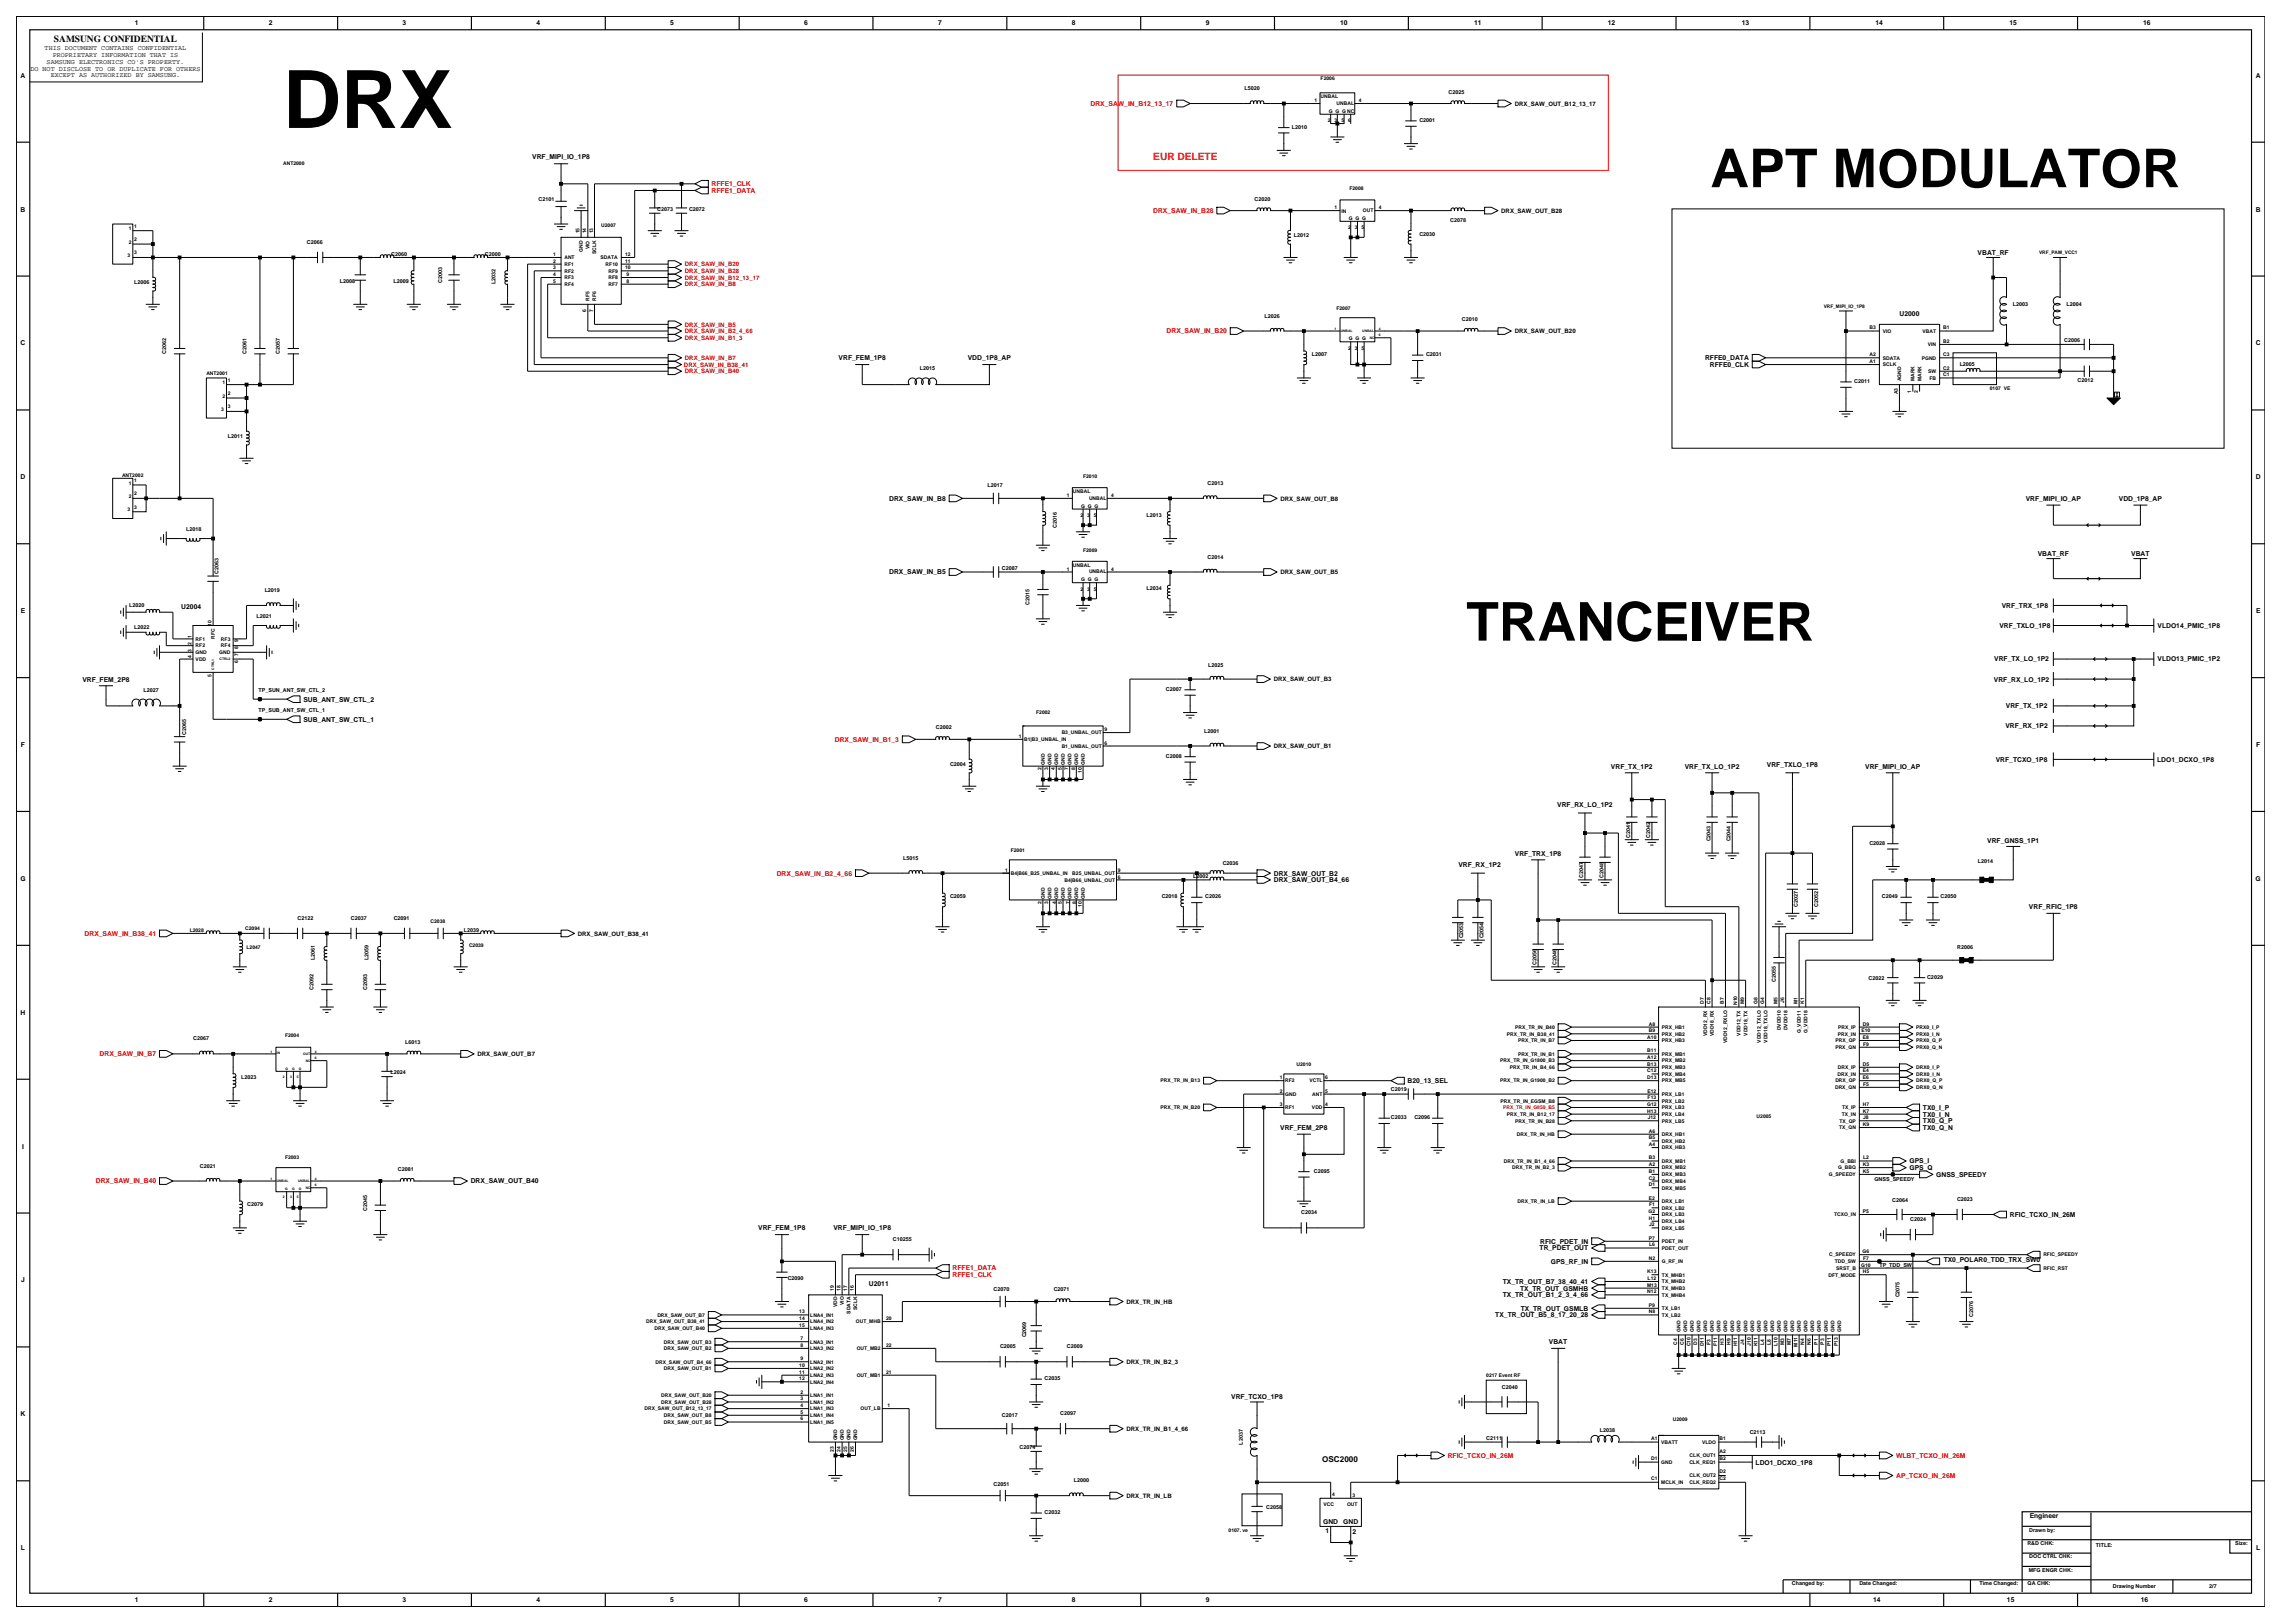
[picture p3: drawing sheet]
<svg xmlns="http://www.w3.org/2000/svg" width="420mm" height="297mm" viewBox="0 0 420 297" stroke-linecap="round" stroke-linejoin="round" font-family="sans-serif">
<defs><g id="words">
<text font-size="14.7" x="51.8" y="23.4">DRX</text>
<g font-size="9.8">
<text x="313" y="34.3">APT MODULATOR</text>
<text x="268.3" y="117.2">TRANCEIVER</text>
</g>
<text font-size="1.9" fill="#f00" x="211.1" y="29.4">EUR DELETE</text>
<text font-size="1.7" x="9.9" y="7.7">SAMSUNG CONFIDENTIAL</text>
<text font-size="1.5" x="242" y="267.5">OSC2000</text>
<g font-size="1.2">
<text x="24.7" y="4.7">1</text>
<text x="49.2" y="4.7">2</text>
<text x="73.7" y="4.7">3</text>
<text x="98.2" y="4.7">4</text>
<text x="122.7" y="4.7">5</text>
<text x="147.2" y="4.7">6</text>
<text x="171.7" y="4.7">7</text>
<text x="196.2" y="4.7">8</text>
<text x="220.7" y="4.7">9</text>
<text x="245.3" y="4.7">10</text>
<text x="269.8" y="4.7">11</text>
<text x="294.3" y="4.7">12</text>
<text x="318.7" y="4.7">13</text>
<text x="343.2" y="4.7">14</text>
<text x="367.7" y="4.7">15</text>
<text x="392.2" y="4.7">16</text>
<text x="8.2" y="9.2">THIS DOCUMENT CONTAINS CONFIDENTIAL</text>
<text x="8.5" y="11.7">SAMSUNG ELECTRONICS CO'S PROPERTY.</text>
<text x="9.6" y="10.5">PROPRIETARY INFORMATION THAT IS</text>
<text x="3.8" y="14.2">A</text>
<text x="5.6" y="12.9">DO NOT DISCLOSE TO OR DUPLICATE FOR OTHERS</text>
<text x="9.3" y="14.1">EXCEPT AS AUTHORIZED BY SAMSUNG.</text>
<text x="412.8" y="14.2">A</text>
<text x="97.4" y="29.2">VRF_MIPI_IO_1P8</text>
<text x="3.8" y="38.7">B</text>
<text x="412.8" y="38.7">B</text>
<text x="361.9" y="46.6">VBAT_RF</text>
<text x="347.6" y="57.8">U2000</text>
<text x="3.8" y="63.2">C</text>
<text x="153.5" y="65.9">VRF_FEM_1P8</text>
<text x="177.1" y="65.9">VDD_1P8_AP</text>
<text x="312" y="65.9">RFFE0_DATA</text>
<text x="412.8" y="63.2">C</text>
<text x="312.9" y="67.2">RFFE0_CLK</text>
<text x="3.8" y="87.7">D</text>
<text x="412.8" y="87.7">D</text>
<text x="162.7" y="91.6">DRX_SAW_IN_B8</text>
<text x="370.7" y="91.6">VRF_MIPI_IO_AP</text>
<text x="387.8" y="91.6">VDD_1P8_AP</text>
<text x="372.9" y="101.7">VBAT_RF</text>
<text x="390" y="101.7">VBAT</text>
<text x="162.7" y="105.1">DRX_SAW_IN_B5</text>
<text x="3.8" y="112.2">E</text>
<text x="33.2" y="111.4">U2004</text>
<text x="366.3" y="111.2">VRF_TRX_1P8</text>
<text x="412.9" y="112.2">E</text>
<text x="365.9" y="114.9">VRF_TXLO_1P8</text>
<text x="394.9" y="114.9">VLDO14_PMIC_1P8</text>
<text x="15.1" y="124.7">VRF_FEM_2P8</text>
<text x="364.9" y="124.7">VRF_RX_LO_1P2</text>
<text x="365" y="121">VRF_TX_LO_1P2</text>
<text x="394.9" y="121">VLDO13_PMIC_1P2</text>
<text x="55.5" y="128.4">SUB_ANT_SW_CTL_2</text>
<text x="367.1" y="129.6">VRF_TX_1P2</text>
<text x="3.8" y="136.7">F</text>
<text x="55.5" y="132.1">SUB_ANT_SW_CTL_1</text>
<text x="367" y="133.3">VRF_RX_1P2</text>
<text x="412.9" y="136.7">F</text>
<text x="294.8" y="140.6">VRF_TX_1P2</text>
<text x="308.3" y="140.6">VRF_TX_LO_1P2</text>
<text x="323.4" y="140.3">VRF_TXLO_1P8</text>
<text x="341.3" y="140.6">VRF_MIPI_IO_AP</text>
<text x="365.2" y="139.4">VRF_TCXO_1P8</text>
<text x="394.8" y="139.4">LDO1_DCXO_1P8</text>
<text x="285" y="147.7">VRF_RX_LO_1P2</text>
<text x="363.7" y="154.2">VRF_GNSS_1P1</text>
<text x="3.7" y="161.2">G</text>
<text x="233.1" y="161.5">DRX_SAW_OUT_B4_66</text>
<text x="233.1" y="160.2">DRX_SAW_OUT_B2</text>
<text x="266.9" y="158.7">VRF_RX_1P2</text>
<text x="277.2" y="156.5">VRF_TRX_1P8</text>
<text x="412.8" y="161.2">G</text>
<text x="371.3" y="166.4">VRF_RFIC_1P8</text>
<text x="3.8" y="185.7">H</text>
<text x="257.6" y="198.2">B20_13_SEL</text>
<text x="351.9" y="203.1">TX0_I_P</text>
<text x="234.3" y="206.8">VRF_FEM_2P8</text>
<text x="351.9" y="205.5">TX0_Q_P</text>
<text x="351.9" y="204.3">TX0_I_N</text>
<text x="351.9" y="206.8">TX0_Q_N</text>
<text x="4" y="210.2">I</text>
<text x="349.5" y="212.9">GPS_I</text>
<text x="349.5" y="214.1">GPS_Q</text>
<text x="354.3" y="215.3">GNSS_SPEEDY</text>
<text x="86.1" y="216.6">DRX_SAW_OUT_B40</text>
<text x="138.8" y="225.1">VRF_FEM_1P8</text>
<text x="152.5" y="225.1">VRF_MIPI_IO_1P8</text>
<text x="281.9" y="227.6">RFIC_PDET_IN</text>
<text x="367.8" y="222.7">RFIC_TCXO_IN_26M</text>
<text x="281.8" y="228.8">TR_PDET_OUT</text>
<text x="283.8" y="231.2">GPS_RF_IN</text>
<text x="355.7" y="230.9">TX0_POLAR0_TDD_TRX_SW0</text>
<text x="3.9" y="234.7">J</text>
<text x="159" y="235.4">U2011</text>
<text x="275" y="234.9">TX_TR_OUT_B7_38_40_41</text>
<text x="275" y="237.4">TX_TR_OUT_B1_2_3_4_66</text>
<text x="278.2" y="236.2">TX_TR_OUT_GSMHB</text>
<text x="278.3" y="239.8">TX_TR_OUT_GSMLB</text>
<text x="273.7" y="241.1">TX_TR_OUT_B5_8_17_20_28</text>
<text x="283.5" y="246">VBAT</text>
<text x="225.3" y="256">VRF_TCXO_1P8</text>
<text x="3.8" y="259.2">K</text>
<text x="321.3" y="268">LDO1_DCXO_1P8</text>
<text x="242.2" y="278.8">GND</text>
<text x="242.6" y="280.4">1</text>
<text x="245.8" y="278.8">GND</text>
<text x="247.5" y="280.7">2</text>
<text x="371.4" y="277.8">Engineer</text>
<text x="3.8" y="283.7">L</text>
<text x="412.9" y="283.7">L</text>
<text x="24.7" y="293.2">1</text>
<text x="49.2" y="293.2">2</text>
<text x="73.7" y="293.2">3</text>
<text x="98.2" y="293.2">4</text>
<text x="122.7" y="293.2">5</text>
<text x="147.2" y="293.2">6</text>
<text x="171.7" y="293.2">7</text>
<text x="196.2" y="293.2">8</text>
<text x="220.7" y="293.2">9</text>
<text x="342.8" y="293.2">14</text>
<text x="367.3" y="293.2">15</text>
<text x="391.8" y="293.2">16</text>
</g>
<g font-size="1.2" fill="#f00">
<text x="199.6" y="19.4">DRX_SAW_IN_B12_13_17</text>
<text x="130.2" y="34.1">RFFE1_CLK</text>
<text x="130.2" y="35.3">RFFE1_DATA</text>
<text x="211" y="39">DRX_SAW_IN_B28</text>
<text x="213.5" y="61">DRX_SAW_IN_B20</text>
<text x="152.8" y="135.7">DRX_SAW_IN_B1_3</text>
<text x="142.2" y="160.2">DRX_SAW_IN_B2_4_66</text>
<text x="15.5" y="171.2">DRX_SAW_IN_B38_41</text>
<text x="18.2" y="193.3">DRX_SAW_IN_B7</text>
<text x="17.5" y="216.6">DRX_SAW_IN_B40</text>
<text x="174.3" y="233.7">RFFE1_CLK</text>
<text x="174.3" y="232.5">RFFE1_DATA</text>
<text x="265" y="266.8">RFIC_TCXO_IN_26M</text>
<text x="347" y="266.8">WLBT_TCXO_IN_26M</text>
<text x="347" y="270.4">AP_TCXO_IN_26M</text>
</g>
<g font-size="1.1">
<text x="277.2" y="19.3">DRX_SAW_OUT_B12_13_17</text>
<text x="274.7" y="38.9">DRX_SAW_OUT_B28</text>
<text x="277.2" y="61">DRX_SAW_OUT_B20</text>
<text x="234.3" y="91.6">DRX_SAW_OUT_B8</text>
<text x="234.3" y="105.1">DRX_SAW_OUT_B5</text>
<text x="233.1" y="124.7">DRX_SAW_OUT_B3</text>
<text x="233.1" y="136.9">DRX_SAW_OUT_B1</text>
<text x="105.7" y="171.2">DRX_SAW_OUT_B38_41</text>
<text x="87.4" y="193.2">DRX_SAW_OUT_B7</text>
<text x="206.2" y="238.6">DRX_TR_IN_HB</text>
<text x="206.2" y="249.6">DRX_TR_IN_B2_3</text>
<text x="206.2" y="261.8">DRX_TR_IN_B1_4_66</text>
<text x="206.2" y="274.1">DRX_TR_IN_LB</text>
</g>
<g font-size="1.1" fill="#f00">
<text x="125.3" y="48.7">DRX_SAW_IN_B20</text>
<text x="125.3" y="52.4">DRX_SAW_IN_B8</text>
<text x="125.3" y="50">DRX_SAW_IN_B28</text>
<text x="125.3" y="51.2">DRX_SAW_IN_B12_13_17</text>
<text x="125.3" y="59.8">DRX_SAW_IN_B5</text>
<text x="125.3" y="61">DRX_SAW_IN_B2_4_66</text>
<text x="125.3" y="65.9">DRX_SAW_IN_B7</text>
<text x="125.3" y="62.2">DRX_SAW_IN_B1_3</text>
<text x="125.2" y="67.1">DRX_SAW_IN_B38_41</text>
<text x="125.3" y="68.3">DRX_SAW_IN_B40</text>
</g>
<g font-size="1">
<text x="227.7" y="16.5">L5020</text>
<text x="265.1" y="17.1">C2025</text>
<text x="236.4" y="23.5">L2010</text>
<text x="259.8" y="22.3">C2001</text>
<text x="98.5" y="36.8">C2101</text>
<text x="120.3" y="38.6">C2073</text>
<text x="126.1" y="38.6">C2072</text>
<text x="229.6" y="36.7">C2020</text>
<text x="265.4" y="40.7">C2078</text>
<text x="56.2" y="44.7">C2066</text>
<text x="71.6" y="46.8">C2060</text>
<text x="88.7" y="46.8">C2000</text>
<text x="236.8" y="43.4">L2012</text>
<text x="259.8" y="43.1">C2030</text>
<text x="24.6" y="52">L2006</text>
<text x="62.2" y="51.8">L2008</text>
<text x="72" y="51.8">L2009</text>
<text x="80.9" y="51.7" transform="rotate(-90 80.9 51.7)">C2003</text>
<text x="90.7" y="52" transform="rotate(-90 90.7 52)">L2032</text>
<text x="231.4" y="58.1">L2026</text>
<text x="267.5" y="58.7">C2010</text>
<text x="368.4" y="56">L2003</text>
<text x="378.2" y="56">L2004</text>
<text x="30.4" y="64.8" transform="rotate(-90 30.4 64.8)">C2062</text>
<text x="45.1" y="64.8" transform="rotate(-90 45.1 64.8)">C2061</text>
<text x="51.2" y="64.8" transform="rotate(-90 51.2 64.8)">C2057</text>
<text x="240.1" y="65.2">L2007</text>
<text x="261" y="65.2">C2031</text>
<text x="377.8" y="62.5">C2006</text>
<text x="168.3" y="67.8">L2015</text>
<text x="339.4" y="70.1">C2011</text>
<text x="358.6" y="67">L2005</text>
<text x="380.2" y="69.9">C2012</text>
<text x="41.7" y="80.2">L2011</text>
<text x="180.7" y="89.1">L2017</text>
<text x="221" y="88.7">C2013</text>
<text x="209.8" y="94.6">L2013</text>
<text x="34" y="97.1">L2018</text>
<text x="193.4" y="96.6" transform="rotate(-90 193.4 96.6)">C2016</text>
<text x="40" y="105" transform="rotate(-90 40 105)">C2063</text>
<text x="183.4" y="104.4">C2087</text>
<text x="221" y="102.2">C2014</text>
<text x="23.6" y="111.1">L2020</text>
<text x="47" y="113">L2021</text>
<text x="48.4" y="108.3">L2019</text>
<text x="188.4" y="110.8" transform="rotate(-90 188.4 110.8)">C2015</text>
<text x="209.8" y="108">L2034</text>
<text x="24.6" y="115.1">L2022</text>
<text x="221.1" y="122.1">L2025</text>
<text x="26.3" y="126.6">L2027</text>
<text x="47.3" y="130.2">TP_SUB_ANT_SW_CTL_1</text>
<text x="47.3" y="126.6">TP_SUN_ANT_SW_CTL_2</text>
<text x="213.4" y="126.4">C2007</text>
<text x="34.1" y="134.5" transform="rotate(-90 34.1 134.5)">C2065</text>
<text x="171.3" y="133.5">C2002</text>
<text x="220.4" y="134.1">L2001</text>
<text x="173.9" y="140.2">C2004</text>
<text x="213.4" y="138.7">C2008</text>
<text x="298.3" y="153.4" transform="rotate(-90 298.3 153.4)">C2041</text>
<text x="302" y="153.4" transform="rotate(-90 302 153.4)">C2042</text>
<text x="313" y="154" transform="rotate(-90 313 154)">C2043</text>
<text x="316.7" y="154" transform="rotate(-90 316.7 154)">C2044</text>
<text x="342.1" y="154.6">C2028</text>
<text x="165.3" y="157.3">L5015</text>
<text x="218.4" y="160.7">L2002</text>
<text x="223.8" y="158.3">C2036</text>
<text x="289.8" y="160.7" transform="rotate(-90 289.8 160.7)">C2047</text>
<text x="293.4" y="160.7" transform="rotate(-90 293.4 160.7)">C2048</text>
<text x="362" y="158">L2014</text>
<text x="173.9" y="164.4">C2059</text>
<text x="212.6" y="164.4">C2018</text>
<text x="220.6" y="164.4">C2026</text>
<text x="329" y="165.9" transform="rotate(-90 329 165.9)">C2027</text>
<text x="332.7" y="165.9" transform="rotate(-90 332.7 165.9)">C2052</text>
<text x="344.4" y="164.4">C2049</text>
<text x="355.1" y="164.4">C2050</text>
<text x="54.4" y="168.3">C2122</text>
<text x="64.2" y="168.3">C2037</text>
<text x="72.1" y="168.3">C2091</text>
<text x="84.9" y="170.5">L2039</text>
<text x="267.8" y="171.7" transform="rotate(-90 267.8 171.7)">C2053</text>
<text x="271.5" y="171.7" transform="rotate(-90 271.5 171.7)">C2054</text>
<text x="358.2" y="173.7">R2006</text>
<text x="57.6" y="175.7" transform="rotate(-90 57.6 175.7)">L2061</text>
<text x="67.4" y="175.7" transform="rotate(-90 67.4 175.7)">L2059</text>
<text x="281.2" y="176.6" transform="rotate(-90 281.2 176.6)">C2056</text>
<text x="284.9" y="176.6" transform="rotate(-90 284.9 176.6)">C2046</text>
<text x="325" y="179.7" transform="rotate(-90 325 179.7)">C2055</text>
<text x="341.9" y="179.4">C2022</text>
<text x="352.7" y="179.1">C2029</text>
<text x="57.4" y="181.1" transform="rotate(-90 57.4 181.1)">C2092</text>
<text x="67.2" y="181.1" transform="rotate(-90 67.2 181.1)">C2093</text>
<text x="35.3" y="190.4">C2067</text>
<text x="74.2" y="191">L6013</text>
<text x="44.2" y="197.4">L2023</text>
<text x="71.5" y="196.5">L2024</text>
<text x="254.5" y="199.6">C2019</text>
<text x="254.5" y="204.8">C2033</text>
<text x="258.8" y="204.8">C2096</text>
<text x="36.6" y="213.7">C2021</text>
<text x="72.8" y="214.3">C2081</text>
<text x="240.5" y="214.6">C2095</text>
<text x="45.3" y="220.7">C2079</text>
<text x="67.2" y="221.5" transform="rotate(-90 67.2 221.5)">C2045</text>
<text x="343" y="216.2">GNSS_SPEEDY</text>
<text x="346.3" y="220">C2064</text>
<text x="358.2" y="219.8">C2023</text>
<text x="163.4" y="227.1">C10255</text>
<text x="238.1" y="222.2">C2034</text>
<text x="349.6" y="223.5">C2024</text>
<text x="343.9" y="231.8">TP_TDD_SW</text>
<text x="144.2" y="234.3">C2090</text>
<text x="181.8" y="236.3">C2070</text>
<text x="192.8" y="236.3">C2071</text>
<text x="347.6" y="237.4" transform="rotate(-90 347.6 237.4)">C2075</text>
<text x="187.8" y="244.7" transform="rotate(-90 187.8 244.7)">C2069</text>
<text x="361.1" y="240.9" transform="rotate(-90 361.1 240.9)">C2076</text>
<text x="183" y="246.7">C2005</text>
<text x="195.3" y="246.7">C2009</text>
<text x="191.2" y="252.6">C2035</text>
<text x="274.9" y="254.1">C2040</text>
<text x="183.4" y="259.3">C2017</text>
<text x="194" y="259">C2097</text>
<text x="272" y="263.6">C2111</text>
<text x="292.8" y="262.1">L2038</text>
<text x="320.2" y="262.3">C2113</text>
<text x="186.6" y="265.2">C2074</text>
<text x="227.5" y="264.4" transform="rotate(-90 227.5 264.4)">L2037</text>
<text x="181.8" y="271.8">C2051</text>
<text x="196.5" y="271.2">L2000</text>
<text x="191.2" y="277.1">C2032</text>
<text x="231.7" y="276.1">C2058</text>
<text x="371.4" y="280.2">Drawn by:</text>
<text x="371" y="282.7">R&amp;D CHK:</text>
<text x="371.3" y="287.6">MFG ENGR CHK:</text>
<text x="371.4" y="285.2">DOC CTRL CHK:</text>
<text x="383.6" y="283">TITLE:</text>
<text x="409.1" y="282.7">Size:</text>
<text x="327.9" y="290.1">Changed by:</text>
<text x="340.3" y="290.1">Date Changed:</text>
<text x="362.2" y="290.1">Time Changed:</text>
<text x="371.1" y="290.1">QA CHK:</text>
<text x="386.7" y="290.6">Drawing Number</text>
<text x="404.3" y="290.6">2/7</text>
</g>
<g font-size=".9">
<text x="241.7" y="18">UNBAL</text>
<text x="241.7" y="14.7">F2006</text>
<text x="240.6" y="18.7">1</text>
<text x="243" y="22.4">2</text>
<text x="243.2" y="20.7">G G G NC</text>
<text x="244.2" y="22.4">3</text>
<text x="244.6" y="19.2">UNBAL</text>
<text x="245.5" y="22.4">5</text>
<text x="246.7" y="22.4">6</text>
<text x="248.7" y="18.7">4</text>
<text x="51.8" y="30.2">ANT2000</text>
<text x="246.9" y="34.8">F2008</text>
<text x="24.5" y="41.7">1</text>
<text x="110" y="41.6">U2007</text>
<text x="244.2" y="38.3">1</text>
<text x="245.5" y="39">IN</text>
<text x="246.7" y="42">2</text>
<text x="246.8" y="40.3">G G G</text>
<text x="247.9" y="42">3</text>
<text x="249.1" y="42">5</text>
<text x="249.4" y="38.8">OUT</text>
<text x="252.3" y="38.3">4</text>
<text x="23.3" y="47">3</text>
<text x="23.6" y="42.1">1</text>
<text x="23.6" y="44.6">2</text>
<text x="24.5" y="46.5">3</text>
<text x="24.5" y="44.1">2</text>
<text x="101.2" y="46.8">1</text>
<text x="103.3" y="47.4">ANT</text>
<text x="106.1" y="42.7" transform="rotate(-90 106.1 42.7)">15</text>
<text x="106.7" y="46.1" transform="rotate(-90 106.7 46.1)">GND</text>
<text x="107.3" y="42.7" transform="rotate(-90 107.3 42.7)">14</text>
<text x="107.9" y="45.6" transform="rotate(-90 107.9 45.6)">VIO</text>
<text x="108.5" y="42.7" transform="rotate(-90 108.5 42.7)">13</text>
<text x="109.1" y="46.5" transform="rotate(-90 109.1 46.5)">SCLK</text>
<text x="109.9" y="47.4">SDATA</text>
<text x="114.4" y="46.8">12</text>
<text x="373.2" y="46.5">VRF_PAM_VCC1</text>
<text x="101.2" y="48">2</text>
<text x="101.2" y="49.3">3</text>
<text x="101.2" y="50.5">4</text>
<text x="101.2" y="51.7">5</text>
<text x="103.3" y="48.7">RF1</text>
<text x="103.3" y="49.9">RF2</text>
<text x="103.3" y="51.1">RF3</text>
<text x="103.3" y="52.3">RF4</text>
<text x="110.8" y="48.7">RF10</text>
<text x="111.4" y="52.3">RF7</text>
<text x="111.4" y="51.1">RF8</text>
<text x="111.4" y="49.9">RF9</text>
<text x="114.4" y="49.3">10</text>
<text x="114.4" y="48">11</text>
<text x="114.7" y="51.7">8</text>
<text x="114.7" y="50.5">9</text>
<text x="107.3" y="57.2" transform="rotate(-90 107.3 57.2)">6</text>
<text x="107.9" y="55.1" transform="rotate(-90 107.9 55.1)">RF5</text>
<text x="108.5" y="57.2" transform="rotate(-90 108.5 57.2)">7</text>
<text x="109.1" y="55.1" transform="rotate(-90 109.1 55.1)">RF6</text>
<text x="244.6" y="56.7">F2007</text>
<text x="333.7" y="56.3">VRF_MIPI_IO_1P8</text>
<text x="246.7" y="64">2</text>
<text x="246.8" y="62.3">G G G</text>
<text x="247.9" y="64">3</text>
<text x="249.1" y="64">5</text>
<text x="342.1" y="60.3">B3</text>
<text x="342.1" y="65.2">A2</text>
<text x="344.6" y="60.9">VIO</text>
<text x="344.6" y="65.8">SDATA</text>
<text x="351.7" y="65.8">PGND</text>
<text x="351.9" y="60.9">VBAT</text>
<text x="352.8" y="63.4">VIN</text>
<text x="355.6" y="60.3">B1</text>
<text x="355.6" y="62.7">B2</text>
<text x="355.6" y="65.2">C3</text>
<text x="37.8" y="68.5">ANT2001</text>
<text x="40.7" y="70.3">1</text>
<text x="41.7" y="69.8">1</text>
<text x="342.1" y="66.4">A1</text>
<text x="344.6" y="67">SCLK</text>
<text x="347.9" y="69.8" transform="rotate(-90 347.9 69.8)">AGND</text>
<text x="349.8" y="71.9" transform="rotate(-90 349.8 71.9)">1</text>
<text x="350.4" y="69.8" transform="rotate(-90 350.4 69.8)">MARK</text>
<text x="351" y="71.9" transform="rotate(-90 351 71.9)">2</text>
<text x="351.6" y="69.8" transform="rotate(-90 351.6 69.8)">MARK</text>
<text x="352.9" y="68.3">SW</text>
<text x="353.1" y="69.5">FB</text>
<text x="355.6" y="68.8">C1</text>
<text x="355.6" y="67.6">C2</text>
<text x="364.2" y="71.3">0107 VE</text>
<text x="40.5" y="75.2">3</text>
<text x="40.7" y="72.7">2</text>
<text x="41.7" y="72.3">2</text>
<text x="41.7" y="74.7">3</text>
<text x="347.3" y="72.2" transform="rotate(-90 347.3 72.2)">A3</text>
<text x="22.3" y="87.3">ANT2002</text>
<text x="23.6" y="88.7">1</text>
<text x="24.5" y="88.2">1</text>
<text x="198.2" y="87.6">F2010</text>
<text x="23.3" y="93.6">3</text>
<text x="23.6" y="91.1">2</text>
<text x="24.5" y="90.6">2</text>
<text x="24.5" y="93.1">3</text>
<text x="195.3" y="90.9">1</text>
<text x="196.4" y="90.2">UNBAL</text>
<text x="197.7" y="94.6">2</text>
<text x="197.9" y="92.9">G G G</text>
<text x="198.9" y="94.6">3</text>
<text x="199.3" y="91.4">UNBAL</text>
<text x="200.2" y="94.6">5</text>
<text x="203.3" y="90.9">4</text>
<text x="198.2" y="101">F2009</text>
<text x="195.3" y="104.4">1</text>
<text x="196.4" y="103.7">UNBAL</text>
<text x="197.9" y="106.4">G G G</text>
<text x="199.3" y="104.9">UNBAL</text>
<text x="203.3" y="104.4">4</text>
<text x="197.7" y="108.1">2</text>
<text x="198.9" y="108.1">3</text>
<text x="200.2" y="108.1">5</text>
<text x="35" y="119.3" transform="rotate(-90 35 119.3)">3</text>
<text x="35" y="118" transform="rotate(-90 35 118)">2</text>
<text x="35" y="116.8" transform="rotate(-90 35 116.8)">1</text>
<text x="35.8" y="119.7">GND</text>
<text x="35.8" y="117.2">RF1</text>
<text x="35.8" y="118.5">RF2</text>
<text x="38.7" y="114.5" transform="rotate(-90 38.7 114.5)">10</text>
<text x="39.3" y="116.8" transform="rotate(-90 39.3 116.8)">RFC</text>
<text x="40.1" y="119.7">GND</text>
<text x="40.4" y="118.5">RF4</text>
<text x="40.4" y="117.2">RF3</text>
<text x="43.6" y="120" transform="rotate(-90 43.6 120)">7</text>
<text x="43.6" y="118.7" transform="rotate(-90 43.6 118.7)">8</text>
<text x="43.6" y="117.5" transform="rotate(-90 43.6 117.5)">9</text>
<text x="35" y="120.5" transform="rotate(-90 35 120.5)">4</text>
<text x="35.8" y="120.9">VDD</text>
<text x="38.7" y="123.9" transform="rotate(-90 38.7 123.9)">5</text>
<text x="43.6" y="121.4" transform="rotate(-90 43.6 121.4)">6</text>
<text x="189.6" y="130.7">F2002</text>
<text x="186.4" y="135">1</text>
<text x="187.4" y="135.6">B1|B3_UNBAL_IN</text>
<text x="194.3" y="136.8">B1_UNBAL_OUT</text>
<text x="194.3" y="134.4">B3_UNBAL_OUT</text>
<text x="202.1" y="136.3">6</text>
<text x="202.1" y="133.8">9</text>
<text x="190.6" y="140.9" transform="rotate(-90 190.6 140.9)">2</text>
<text x="191.2" y="139.9" transform="rotate(-90 191.2 139.9)">GND</text>
<text x="191.8" y="140.9" transform="rotate(-90 191.8 140.9)">3</text>
<text x="192.4" y="139.9" transform="rotate(-90 192.4 139.9)">GND</text>
<text x="193.1" y="140.9" transform="rotate(-90 193.1 140.9)">4</text>
<text x="193.6" y="139.9" transform="rotate(-90 193.6 139.9)">GND</text>
<text x="194.3" y="140.9" transform="rotate(-90 194.3 140.9)">5</text>
<text x="194.9" y="139.9" transform="rotate(-90 194.9 139.9)">GND</text>
<text x="195.5" y="140.9" transform="rotate(-90 195.5 140.9)">7</text>
<text x="196.1" y="139.9" transform="rotate(-90 196.1 139.9)">GND</text>
<text x="196.7" y="140.9" transform="rotate(-90 196.7 140.9)">8</text>
<text x="197.3" y="139.9" transform="rotate(-90 197.3 139.9)">GND</text>
<text x="198" y="141.4" transform="rotate(-90 198 141.4)">10</text>
<text x="198.5" y="139.9" transform="rotate(-90 198.5 139.9)">GND</text>
<text x="185" y="155.9">F2001</text>
<text x="184" y="159.5">1</text>
<text x="185" y="160.1">B4|B66_B25_UNBAL_IN</text>
<text x="194.8" y="161.3">B4|B66_UNBAL_OUT</text>
<text x="196.2" y="160.1">B25_UNBAL_OUT</text>
<text x="204.6" y="160.8">6</text>
<text x="204.6" y="159.5">9</text>
<text x="190.6" y="165.4" transform="rotate(-90 190.6 165.4)">2</text>
<text x="191.2" y="164.4" transform="rotate(-90 191.2 164.4)">GND</text>
<text x="191.8" y="165.4" transform="rotate(-90 191.8 165.4)">3</text>
<text x="192.4" y="164.4" transform="rotate(-90 192.4 164.4)">GND</text>
<text x="193.3" y="165.4" transform="rotate(-90 193.3 165.4)">4</text>
<text x="193.6" y="164.4" transform="rotate(-90 193.6 164.4)">GND</text>
<text x="194.3" y="165.4" transform="rotate(-90 194.3 165.4)">5</text>
<text x="194.9" y="164.4" transform="rotate(-90 194.9 164.4)">GND</text>
<text x="195.8" y="165.4" transform="rotate(-90 195.8 165.4)">7</text>
<text x="196.1" y="164.4" transform="rotate(-90 196.1 164.4)">GND</text>
<text x="197" y="165.4" transform="rotate(-90 197 165.4)">8</text>
<text x="197.3" y="164.4" transform="rotate(-90 197.3 164.4)">GND</text>
<text x="198" y="165.9" transform="rotate(-90 198 165.9)">10</text>
<text x="198.5" y="164.4" transform="rotate(-90 198.5 164.4)">GND</text>
<text x="34.7" y="170.5">L2028</text>
<text x="44.9" y="170.2">C2094</text>
<text x="45.1" y="173.6">L2047</text>
<text x="78.8" y="169">C2038</text>
<text x="85.8" y="173.2">C2039</text>
<text x="311.8" y="183.6" transform="rotate(-90 311.8 183.6)">D7</text>
<text x="313" y="183.6" transform="rotate(-90 313 183.6)">C8</text>
<text x="315.5" y="183.6" transform="rotate(-90 315.5 183.6)">B7</text>
<text x="317.9" y="183.9" transform="rotate(-90 317.9 183.9)">N10</text>
<text x="319.2" y="183.7" transform="rotate(-90 319.2 183.7)">M9</text>
<text x="321.6" y="183.7" transform="rotate(-90 321.6 183.7)">G8</text>
<text x="322.8" y="183.7" transform="rotate(-90 322.8 183.7)">G4</text>
<text x="325.3" y="183.7" transform="rotate(-90 325.3 183.7)">M5</text>
<text x="326.5" y="183.6" transform="rotate(-90 326.5 183.6)">J6</text>
<text x="329" y="183.7" transform="rotate(-90 329 183.7)">M1</text>
<text x="330.2" y="183.6" transform="rotate(-90 330.2 183.6)">K1</text>
<text x="52.2" y="189.8">F2004</text>
<text x="275.8" y="189.5">PRX_TR_IN_B38_41</text>
<text x="277.3" y="188.3">PRX_TR_IN_B40</text>
<text x="277.8" y="190.7">PRX_TR_IN_B7</text>
<text x="301.5" y="190.1">A10</text>
<text x="301.7" y="188.9">B9</text>
<text x="301.7" y="187.7">A8</text>
<text x="304.1" y="189.5">PRX_HB2</text>
<text x="304.1" y="188.3">PRX_HB1</text>
<text x="304.1" y="190.7">PRX_HB3</text>
<text x="312.4" y="189.6" transform="rotate(-90 312.4 189.6)">VDD12_RX</text>
<text x="313.6" y="189.6" transform="rotate(-90 313.6 189.6)">VDD18_RX</text>
<text x="316.1" y="190.9" transform="rotate(-90 316.1 190.9)">VDD12_RXLO</text>
<text x="318.6" y="189.5" transform="rotate(-90 318.6 189.5)">VDD12_TX</text>
<text x="319.8" y="189.5" transform="rotate(-90 319.8 189.5)">VDD18_TX</text>
<text x="322.2" y="190.8" transform="rotate(-90 322.2 190.8)">VDD12_TXLO</text>
<text x="323.5" y="190.8" transform="rotate(-90 323.5 190.8)">VDD18_TXLO</text>
<text x="325.9" y="188.5" transform="rotate(-90 325.9 188.5)">DVDD10</text>
<text x="327.1" y="188.5" transform="rotate(-90 327.1 188.5)">DVDD18</text>
<text x="329.6" y="189.1" transform="rotate(-90 329.6 189.1)">G_VDD11</text>
<text x="330.8" y="189.1" transform="rotate(-90 330.8 189.1)">G_VDD18</text>
<text x="335.9" y="192">PRX_QN</text>
<text x="335.9" y="190.7">PRX_QP</text>
<text x="336.3" y="189.5">PRX_IN</text>
<text x="336.4" y="188.3">PRX_IP</text>
<text x="340.7" y="188.9">E10</text>
<text x="340.9" y="187.7">D9</text>
<text x="340.9" y="190.1">E8</text>
<text x="341" y="191.3">F9</text>
<text x="350.7" y="188.3">PRX0_I_P</text>
<text x="350.7" y="189.5">PRX0_I_N</text>
<text x="350.7" y="190.7">PRX0_Q_P</text>
<text x="350.7" y="192">PRX0_Q_N</text>
<text x="234.2" y="197.5">1</text>
<text x="237.3" y="195.1">U2010</text>
<text x="242.5" y="197.5">6</text>
<text x="274.6" y="194.4">PRX_TR_IN_G1800_B3</text>
<text x="276.3" y="195.6">PRX_TR_IN_B4_66</text>
<text x="277.8" y="193.2">PRX_TR_IN_B1</text>
<text x="301.5" y="197.5">D13</text>
<text x="301.5" y="196.2">C12</text>
<text x="301.5" y="192.6">B11</text>
<text x="301.5" y="195">B13</text>
<text x="301.5" y="193.8">A12</text>
<text x="304.1" y="196.8">PRX_MB4</text>
<text x="304.1" y="193.2">PRX_MB1</text>
<text x="304.1" y="195.6">PRX_MB3</text>
<text x="304.1" y="194.4">PRX_MB2</text>
<text x="336.3" y="196.8">DRX_IN</text>
<text x="336.3" y="195.6">DRX_IP</text>
<text x="340.9" y="195">D5</text>
<text x="340.9" y="196.2">E4</text>
<text x="340.9" y="197.5">E6</text>
<text x="350.7" y="195.6">DRX0_I_P</text>
<text x="350.7" y="196.8">DRX0_I_N</text>
<text x="212.4" y="203">PRX_TR_IN_B20</text>
<text x="212.4" y="198.1">PRX_TR_IN_B13</text>
<text x="234.2" y="200">2</text>
<text x="234.2" y="202.4">3</text>
<text x="235.2" y="200.5">GND</text>
<text x="235.2" y="203">RF1</text>
<text x="235.2" y="198.1">RF2</text>
<text x="239.6" y="198.1">VCTL</text>
<text x="240.1" y="203">VDD</text>
<text x="240.2" y="200.5">ANT</text>
<text x="242.5" y="200">5</text>
<text x="242.5" y="202.4">4</text>
<text x="274.6" y="198.1">PRX_TR_IN_G1900_B2</text>
<text x="274.6" y="201.7">PRX_TR_IN_EGSM_B8</text>
<text x="301.4" y="202.4">G12</text>
<text x="301.5" y="203.6">H13</text>
<text x="301.5" y="199.9">E12</text>
<text x="301.5" y="201.1">F13</text>
<text x="304.1" y="201.7">PRX_LB2</text>
<text x="304.1" y="203">PRX_LB3</text>
<text x="304.1" y="200.5">PRX_LB1</text>
<text x="304.1" y="198.1">PRX_MB5</text>
<text x="335.8" y="199.3">DRX_QN</text>
<text x="335.9" y="198.1">DRX_QP</text>
<text x="337.1" y="203">TX_IP</text>
<text x="340.9" y="203.6">K7</text>
<text x="340.9" y="202.4">H7</text>
<text x="341" y="198.7">F5</text>
<text x="350.7" y="198.1">DRX0_Q_P</text>
<text x="350.7" y="199.3">DRX0_Q_N</text>
<text x="275.8" y="204.2">PRX_TR_IN_B12_17</text>
<text x="277.3" y="205.4">PRX_TR_IN_B28</text>
<text x="277.6" y="207.9">DRX_TR_IN_HB</text>
<text x="301.5" y="204.8">J12</text>
<text x="301.7" y="208.5">B5</text>
<text x="301.7" y="209.7">A4</text>
<text x="301.7" y="207.3">A6</text>
<text x="304.1" y="205.4">PRX_LB5</text>
<text x="304.1" y="204.2">PRX_LB4</text>
<text x="304.1" y="209.1">DRX_HB2</text>
<text x="304.1" y="207.9">DRX_HB1</text>
<text x="321.5" y="204.5">U2005</text>
<text x="336.6" y="206.7">TX_QN</text>
<text x="336.6" y="205.4">TX_QP</text>
<text x="337.1" y="204.2">TX_IN</text>
<text x="340.9" y="206">K9</text>
<text x="341" y="204.8">J8</text>
<text x="52.2" y="212.2">F2003</text>
<text x="275.2" y="212.8">DRX_TR_IN_B1_4_66</text>
<text x="276.8" y="214">DRX_TR_IN_B2_3</text>
<text x="301.7" y="215.8">C2</text>
<text x="301.7" y="213.4">A2</text>
<text x="301.7" y="214.6">B1</text>
<text x="301.7" y="212.2">B3</text>
<text x="304.1" y="214">DRX_MB2</text>
<text x="304.1" y="210.3">DRX_HB3</text>
<text x="304.1" y="215.2">DRX_MB3</text>
<text x="304.1" y="212.8">DRX_MB1</text>
<text x="334.7" y="215.2">G_SPEEDY</text>
<text x="336.4" y="214">G_BBQ</text>
<text x="336.9" y="212.8">G_BBI</text>
<text x="340.9" y="213.4">K3</text>
<text x="340.9" y="214.6">K5</text>
<text x="341" y="212.2">L2</text>
<text x="277.7" y="220.1">DRX_TR_IN_LB</text>
<text x="301.7" y="222">G2</text>
<text x="301.7" y="217.1">D1</text>
<text x="301.8" y="219.5">E2</text>
<text x="301.8" y="220.7">F1</text>
<text x="304.1" y="220.1">DRX_LB1</text>
<text x="304.1" y="221.3">DRX_LB2</text>
<text x="304.1" y="217.7">DRX_MB5</text>
<text x="304.1" y="216.4">DRX_MB4</text>
<text x="340.9" y="222">P5</text>
<text x="301.7" y="223.2">H1</text>
<text x="301.8" y="226.8">P7</text>
<text x="301.8" y="224.4">J2</text>
<text x="304.1" y="227.5">PDET_IN</text>
<text x="304.1" y="225">DRX_LB5</text>
<text x="304.1" y="223.8">DRX_LB4</text>
<text x="304.1" y="222.6">DRX_LB3</text>
<text x="335.7" y="222.6">TCXO_IN</text>
<text x="301.5" y="233">K13</text>
<text x="301.7" y="230.5">N2</text>
<text x="301.8" y="228.1">L6</text>
<text x="304.1" y="231.1">G_RF_IN</text>
<text x="304.1" y="228.7">PDET_OUT</text>
<text x="304.1" y="233.6">TX_MHB1</text>
<text x="334.6" y="233.6">DFT_MODE</text>
<text x="334.8" y="229.9">C_SPEEDY</text>
<text x="335.8" y="231.1">TDD_SW</text>
<text x="336" y="232.4">SRST_B</text>
<text x="340.6" y="231.8">G10</text>
<text x="340.9" y="229.3">G6</text>
<text x="340.9" y="233">H5</text>
<text x="341" y="230.5">F7</text>
<text x="373.9" y="232.4">RFIC_RST</text>
<text x="373.9" y="229.9">RFIC_SPEEDY</text>
<text x="152.6" y="236.2" transform="rotate(-90 152.6 236.2)">19</text>
<text x="153.2" y="239.2" transform="rotate(-90 153.2 239.2)">VDD</text>
<text x="153.8" y="236.2" transform="rotate(-90 153.8 236.2)">18</text>
<text x="154.4" y="238.8" transform="rotate(-90 154.4 238.8)">VIO</text>
<text x="155.1" y="236.2" transform="rotate(-90 155.1 236.2)">17</text>
<text x="156.3" y="236.2" transform="rotate(-90 156.3 236.2)">16</text>
<text x="156.9" y="239.7" transform="rotate(-90 156.9 239.7)">SCLK</text>
<text x="301.4" y="235.4">M13</text>
<text x="301.5" y="236.7">N12</text>
<text x="301.5" y="234.2">L12</text>
<text x="301.8" y="239.1">P9</text>
<text x="304.1" y="239.7">TX_LB1</text>
<text x="304.1" y="237.3">TX_MHB4</text>
<text x="304.1" y="234.8">TX_MHB2</text>
<text x="304.1" y="236">TX_MHB3</text>
<text x="118.3" y="242.2">DRX_SAW_OUT_B38_41</text>
<text x="119.8" y="243.4">DRX_SAW_OUT_B40</text>
<text x="120.3" y="240.9">DRX_SAW_OUT_B7</text>
<text x="121.5" y="245.8">DRX_SAW_OUT_B3</text>
<text x="146.3" y="240.3">13</text>
<text x="146.3" y="241.6">14</text>
<text x="146.3" y="242.8">15</text>
<text x="146.5" y="245.2">7</text>
<text x="148.3" y="245.8">LNA3_IN1</text>
<text x="148.3" y="240.9">LNA4_IN1</text>
<text x="148.3" y="242.2">LNA4_IN2</text>
<text x="148.3" y="243.4">LNA4_IN3</text>
<text x="155.7" y="240.4" transform="rotate(-90 155.7 240.4)">SDATA</text>
<text x="156.6" y="242.2">OUT_MHB</text>
<text x="162.2" y="241.6">20</text>
<text x="301.7" y="240.3">N8</text>
<text x="304.1" y="240.9">TX_LB2</text>
<text x="307.5" y="243.7" transform="rotate(-90 307.5 243.7)">GND</text>
<text x="308.8" y="243.7" transform="rotate(-90 308.8 243.7)">GND</text>
<text x="310" y="243.7" transform="rotate(-90 310 243.7)">GND</text>
<text x="311.2" y="243.7" transform="rotate(-90 311.2 243.7)">GND</text>
<text x="312.4" y="243.7" transform="rotate(-90 312.4 243.7)">GND</text>
<text x="313.6" y="243.7" transform="rotate(-90 313.6 243.7)">GND</text>
<text x="314.9" y="243.7" transform="rotate(-90 314.9 243.7)">GND</text>
<text x="316.1" y="243.7" transform="rotate(-90 316.1 243.7)">GND</text>
<text x="317.3" y="243.7" transform="rotate(-90 317.3 243.7)">GND</text>
<text x="318.6" y="243.7" transform="rotate(-90 318.6 243.7)">GND</text>
<text x="319.8" y="243.7" transform="rotate(-90 319.8 243.7)">GND</text>
<text x="321" y="243.7" transform="rotate(-90 321 243.7)">GND</text>
<text x="322.2" y="243.7" transform="rotate(-90 322.2 243.7)">GND</text>
<text x="323.5" y="243.7" transform="rotate(-90 323.5 243.7)">GND</text>
<text x="324.7" y="243.7" transform="rotate(-90 324.7 243.7)">GND</text>
<text x="325.9" y="243.7" transform="rotate(-90 325.9 243.7)">GND</text>
<text x="327.1" y="243.7" transform="rotate(-90 327.1 243.7)">GND</text>
<text x="328.4" y="243.7" transform="rotate(-90 328.4 243.7)">GND</text>
<text x="329.6" y="243.7" transform="rotate(-90 329.6 243.7)">GND</text>
<text x="330.8" y="243.7" transform="rotate(-90 330.8 243.7)">GND</text>
<text x="332" y="243.7" transform="rotate(-90 332 243.7)">GND</text>
<text x="333.2" y="243.7" transform="rotate(-90 333.2 243.7)">GND</text>
<text x="334.5" y="243.7" transform="rotate(-90 334.5 243.7)">GND</text>
<text x="335.7" y="243.7" transform="rotate(-90 335.7 243.7)">GND</text>
<text x="336.9" y="243.7" transform="rotate(-90 336.9 243.7)">GND</text>
<text x="120" y="249.5">DRX_SAW_OUT_B4_66</text>
<text x="121.5" y="247.1">DRX_SAW_OUT_B2</text>
<text x="121.5" y="250.7">DRX_SAW_OUT_B1</text>
<text x="146.3" y="250.1">10</text>
<text x="146.3" y="251.3">11</text>
<text x="146.5" y="246.4">8</text>
<text x="146.5" y="248.9">9</text>
<text x="148.3" y="247.1">LNA3_IN2</text>
<text x="148.3" y="249.5">LNA2_IN1</text>
<text x="148.3" y="250.7">LNA2_IN2</text>
<text x="148.3" y="252">LNA2_IN3</text>
<text x="156.8" y="252">OUT_MB1</text>
<text x="156.8" y="247.1">OUT_MB2</text>
<text x="162.2" y="251.3">21</text>
<text x="162.2" y="246.4">22</text>
<text x="272" y="251.9">0217 Event RF</text>
<text x="306.9" y="246.1" transform="rotate(-90 306.9 246.1)">C4</text>
<text x="308.1" y="246.1" transform="rotate(-90 308.1 246.1)">C6</text>
<text x="309.4" y="246.4" transform="rotate(-90 309.4 246.4)">C10</text>
<text x="310.6" y="246.1" transform="rotate(-90 310.6 246.1)">D3</text>
<text x="311.8" y="246.4" transform="rotate(-90 311.8 246.4)">D11</text>
<text x="313" y="246.1" transform="rotate(-90 313 246.1)">F3</text>
<text x="314.3" y="246.3" transform="rotate(-90 314.3 246.3)">F11</text>
<text x="315.5" y="246.1" transform="rotate(-90 315.5 246.1)">H3</text>
<text x="316.7" y="246.1" transform="rotate(-90 316.7 246.1)">H9</text>
<text x="317.9" y="246.4" transform="rotate(-90 317.9 246.4)">H11</text>
<text x="319.2" y="246" transform="rotate(-90 319.2 246)">J4</text>
<text x="320.4" y="246.3" transform="rotate(-90 320.4 246.3)">J10</text>
<text x="321.6" y="246.4" transform="rotate(-90 321.6 246.4)">K11</text>
<text x="322.8" y="246.1" transform="rotate(-90 322.8 246.1)">L4</text>
<text x="324.1" y="246.1" transform="rotate(-90 324.1 246.1)">L8</text>
<text x="325.3" y="246.3" transform="rotate(-90 325.3 246.3)">L10</text>
<text x="326.5" y="246.2" transform="rotate(-90 326.5 246.2)">M3</text>
<text x="327.7" y="246.2" transform="rotate(-90 327.7 246.2)">M7</text>
<text x="329" y="246.4" transform="rotate(-90 329 246.4)">M11</text>
<text x="330.2" y="246.1" transform="rotate(-90 330.2 246.1)">N4</text>
<text x="331.4" y="246.1" transform="rotate(-90 331.4 246.1)">N6</text>
<text x="332.6" y="246.1" transform="rotate(-90 332.6 246.1)">P1</text>
<text x="333.9" y="246.1" transform="rotate(-90 333.9 246.1)">P3</text>
<text x="335.1" y="246.3" transform="rotate(-90 335.1 246.3)">P11</text>
<text x="336.3" y="246.3" transform="rotate(-90 336.3 246.3)">P13</text>
<text x="121" y="255.6">DRX_SAW_OUT_B20</text>
<text x="121" y="256.9">DRX_SAW_OUT_B28</text>
<text x="146.3" y="252.6">12</text>
<text x="146.5" y="257.5">4</text>
<text x="146.5" y="256.3">3</text>
<text x="146.5" y="255">2</text>
<text x="148.3" y="256.9">LNA1_IN2</text>
<text x="148.3" y="255.6">LNA1_IN1</text>
<text x="148.3" y="253.2">LNA2_IN4</text>
<text x="162.4" y="257.5">1</text>
<text x="117.9" y="258.1">DRX_SAW_OUT_B12_13_17</text>
<text x="121.5" y="260.5">DRX_SAW_OUT_B5</text>
<text x="121.5" y="259.3">DRX_SAW_OUT_B8</text>
<text x="146.5" y="258.7">5</text>
<text x="146.5" y="259.9">6</text>
<text x="148.3" y="258.1">LNA1_IN3</text>
<text x="148.3" y="259.3">LNA1_IN4</text>
<text x="148.3" y="260.5">LNA1_IN5</text>
<text x="153.2" y="263.6" transform="rotate(-90 153.2 263.6)">GND</text>
<text x="154.4" y="263.6" transform="rotate(-90 154.4 263.6)">GND</text>
<text x="155.7" y="263.6" transform="rotate(-90 155.7 263.6)">GND</text>
<text x="156.9" y="263.6" transform="rotate(-90 156.9 263.6)">GND</text>
<text x="157.5" y="258.1">OUT_LB</text>
<text x="302.2" y="263.5">A1</text>
<text x="306.1" y="260">U2009</text>
<text x="314.7" y="263.5">B1</text>
<text x="152.6" y="265.6" transform="rotate(-90 152.6 265.6)">23</text>
<text x="153.8" y="265.6" transform="rotate(-90 153.8 265.6)">24</text>
<text x="155.1" y="265.6" transform="rotate(-90 155.1 265.6)">25</text>
<text x="156.3" y="265.6" transform="rotate(-90 156.3 265.6)">26</text>
<text x="302.2" y="267.2">D1</text>
<text x="304" y="264.2">VBATT</text>
<text x="304" y="267.9">GND</text>
<text x="309.2" y="267.9">CLK_REQ1</text>
<text x="309.2" y="266.7">CLK_OUT1</text>
<text x="311.5" y="264.2">VLDO</text>
<text x="314.7" y="269.6">D2</text>
<text x="314.7" y="265.9">A2</text>
<text x="314.7" y="267.2">B2</text>
<text x="242.2" y="275.5">VCC</text>
<text x="243.8" y="273.7">4</text>
<text x="246.5" y="275.5">OUT</text>
<text x="247.5" y="274">3</text>
<text x="302.2" y="270.8">C1</text>
<text x="304" y="271.6">MCLK_IN</text>
<text x="309.2" y="271.6">CLK_REQ2</text>
<text x="309.2" y="270.3">CLK_OUT2</text>
<text x="314.7" y="270.8">C2</text>
<text x="224.8" y="280.4">0107. ve</text>
</g>
<text font-size=".9" fill="#f00" x="275.1" y="203">PRX_TR_IN_G850_B5</text>
<g font-size=".6">
<text x="244.2" y="60.3">1</text>
<text x="245.4" y="60.8">UNBAL</text>
<text x="249.3" y="60.8">UNBAL</text>
<text x="250.7" y="62.1">NC</text>
<text x="252.3" y="60.3">4</text>
<text x="252.3" y="61.6">6</text>
<text x="39.2" y="122.6" transform="rotate(-90 39.2 122.6)">CTRL1</text>
<text x="40.2" y="120.8">CTRL2</text>
<text x="49.5" y="192.6">1</text>
<text x="50.7" y="192.8">IN</text>
<text x="51.7" y="197.3">2</text>
<text x="52.2" y="195.8">G</text>
<text x="53.1" y="197.3">3</text>
<text x="53.5" y="195.8">G</text>
<text x="54.3" y="197.3">5</text>
<text x="54.7" y="195.8">G</text>
<text x="55.5" y="193.1">OUT</text>
<text x="55.9" y="194.3">NC</text>
<text x="57.6" y="193.8">6</text>
<text x="57.6" y="192.6">4</text>
<text x="49.5" y="215.9">1</text>
<text x="57.6" y="215.9">4</text>
<text x="50.7" y="216.4">UNBAL</text>
<text x="51.7" y="219.3">2</text>
<text x="52.2" y="217.8">G</text>
<text x="53.1" y="219.3">3</text>
<text x="53.5" y="217.8">G</text>
<text x="54.3" y="219.3">5</text>
<text x="54.6" y="216.4">UNBAL</text>
<text x="54.7" y="217.8">G</text>
<text x="55.9" y="217.6">NC</text>
<text x="57.6" y="217.1">6</text>
</g>
</g></defs>
<!-- layer: MFD Layer /idea/tmp/Extended-Print.sj47.park.sheet2.2.mfd -->
<g fill="none" stroke="#000" stroke-width=".18">
<path d="M37 5.9v9.1h-31.5M215.4 18.3h1.2l1.2 .6-1.2 .7h-1.2zM217.8 18.9h11a.34 .34 0 0 1 .3-.4 .34 .34 0 0 1 .3 .4 .35 .35 0 0 1 .3-.5 .35 .35 0 0 1 .3 .5 .35 .35 0 0 1 .4-.5 .35 .35 0 0 1 .3 .5 .34 .34 0 0 1 .3-.4 .34 .34 0 0 1 .3 .4h10.3M235 18.9v4.5M241.6 17h6.3v3.9h-6.3zM247.9 18.9h10.3M258.2 18.9h7.4a.34 .34 0 0 1 .3-.4 .34 .34 0 0 1 .3 .4 .35 .35 0 0 1 .3-.5 .35 .35 0 0 1 .3 .6M258.2 18.9v3.2M266.8 18.9a.35 .35 0 0 1 .3-.5 .35 .35 0 0 1 .3 .5 .34 .34 0 0 1 .3-.4 .34 .34 0 0 1 .3 .4h6.1M274.1 18.3h1.3l1.2 .6-1.2 .7h-1.3zM101.5 30h2.4M101.7 37.8h2"/>
<path d="M101.7 36.8h2M102.7 30v6.8M102.7 37.8v3.2M102.7 33.6h4.9v9.8M105.1 38.5h2.5M105.6 38h1.5M106.1 37.6h.5M106.3 38.5v4.9M118.9 38h1.9M118.9 39h1.9M119.8 34.9v3.1M119.8 39v3.2"/>
<path d="M123.7 39h2M123.7 38h2M124.7 33.6v4.4M124.7 39v3.2M127.2 34.9l1.2-.6h1.2v1.2h-1.2zM127.2 33.6l1.2-.6h1.2v1.3h-1.2zM127.2 34.9h-11v12.2h-2.5M127.2 33.6h-18.4v9.8M222.7 37.9h1.2l1.2 .6-1.2 .6h-1.2zM225.1 38.5h4.9a.35 .35 0 0 1 .4-.5 .35 .35 0 0 1 .3 .5M230.7 38.5a.34 .34 0 0 1 .3-.5 .34 .34 0 0 1 .3 .5 .35 .35 0 0 1 .3-.5 .35 .35 0 0 1 .3 .5M231.9 38.5a.35 .35 0 0 1 .3-.5 .35 .35 0 0 1 .3 .5"/>
<path d="M232.5 38.5h12.7M233.7 27.5h2.5M234 23.4h1.9M234 24.3h1.9M234.2 28h1.5M234.7 28.5h.5M235 24.3v3.2M236.2 38.5v3.7M243.5 25.1h2.5M243.5 20.9v1.7h2.5v-1.7M244 25.6h1.5M244.5 26h.5"/>
<path d="M244.7 20.9v4.2M245.2 36.6h6.4v3.9h-6.4zM247.2 20.9v1.7M251.6 38.5h14a.34 .34 0 0 1 .3-.5 .34 .34 0 0 1 .3 .5 .35 .35 0 0 1 .3-.5 .35 .35 0 0 1 .3 .5M257 26.3h2.4M257.2 23.1h2M257.2 22.1h2M257.5 26.8h1.5M258 27.3h.5M258.2 23.1v3.2M258.2 38.5v3.7M266.8 38.5a.35 .35 0 0 1 .3-.5 .35 .35 0 0 1 .3 .5"/>
<path d="M267.4 38.5a.34 .34 0 0 1 .3-.5 .34 .34 0 0 1 .3 .5h3.7M271.7 37.9h1.2l1.2 .6-1.2 .6h-1.2zM306 38.2h101v43.8h-101zM20.6 41h3.7v7.3h-3.7zM24.3 42.2h3.7v8.6a.35 .35 0 0 1 .5 .3 .35 .35 0 0 1-.5 .3M24.3 47.1h33.8M24.3 44.7h3.7M26.7 55.7h2.5M27.2 56.2h1.5M27.7 56.7h.5M28 51.4a.33 .33 0 0 1 .5 .3 .33 .33 0 0 1-.5 .3 .35 .35 0 0 1 .5 .3 .35 .35 0 0 1-.5 .3 .35 .35 0 0 1 .5 .3 .35 .35 0 0 1-.5 .3v2.5M32.9 47.1v16.7"/>
<path d="M47.6 47.1v16.7M53.7 47.1v16.7M58.1 46.1v2M59.1 47.1h10.5a.34 .34 0 0 1 .3-.5 .34 .34 0 0 1 .3 .5 .35 .35 0 0 1 .3-.5 .35 .35 0 0 1 .3 .5M59.1 46.1v2M64.7 55.7h2.5M65 51.3h1.9M65 50.3h1.9M65.2 56.2h1.5M65.7 56.7h.5M65.9 47.1v3.2M65.9 51.3v4.4"/>
<path d="M70.8 47.1a.35 .35 0 0 1 .4-.5 .35 .35 0 0 1 .3 .5 .33 .33 0 0 1 .3-.5 .33 .33 0 0 1 .3 .5h14.7M74.5 55.7h2.5M75 56.2h1.5M75.5 56.7h.5M75.7 51.4a.34 .34 0 0 0-.5 .3 .34 .34 0 0 0 .5 .3M75.7 47.1v2.5a.34 .34 0 0 0-.5 .3 .34 .34 0 0 0 .5 .3M75.7 52v3.7M75.7 50.8a.35 .35 0 0 0-.5 .3 .35 .35 0 0 0 .5 .3M75.7 50.2a.35 .35 0 0 0-.5 .3 .35 .35 0 0 0 .5 .3M81.9 55.7h2.4M82.1 51.3h2M82.1 50.3h2"/>
<path d="M82.4 56.2h1.4M82.8 56.7h.5M83.1 47.1v3.2M83.1 51.3v4.4M86.8 47.1a.34 .34 0 0 1 .3-.5 .34 .34 0 0 1 .3 .5M87.4 47.1a.35 .35 0 0 1 .3-.5 .35 .35 0 0 1 .3 .5 .35 .35 0 0 1 .3-.5 .35 .35 0 0 1 .3 .5 .33 .33 0 0 1 .3-.5 .33 .33 0 0 1 .3 .5h13.5M91.7 55.7h2.4M92.1 56.2h1.5M92.6 56.7h.5M92.9 51.4a.34 .34 0 0 0-.5 .3 .34 .34 0 0 0 .5 .3M92.9 47.1v2.5a.33 .33 0 0 0-.5 .3 .33 .33 0 0 0 .5 .3 .35 .35 0 0 0-.5 .3 .35 .35 0 0 0 .5 .3 .35 .35 0 0 0-.5 .3 .35 .35 0 0 0 .5 .3M92.9 52v3.7"/>
<path d="M101.5 41h2.4M102 41.5h1.4M102.4 42h.5M102.7 43.4h11v12.3h-11zM102.7 49.6h-4.9v17.1h24.5M102.7 50.8h-3.7v14.7h23.3M102.7 48.3h-6.1v19.6h25.7M102.7 43.4h.1M102.7 52h-2.5v9.8h22.1M107.6 55.7v4.9h14.7M108.8 55.7v3.7h13.5M113.7 48.3h8.6"/>
<path d="M113.7 49.6h8.6M113.7 50.8h8.6M113.7 52h8.6M118.6 42.2h2.5M119.1 42.7h1.5M119.6 43.2h.5M122.3 60h1.2l1.2 .6-1.2 .6h-1.2zM122.3 47.7h1.2l1.2 .6-1.2 .6h-1.2zM122.3 50.2h1.2l1.2 .6-1.2 .6h-1.2zM122.3 48.9h1.2l1.2 .7-1.2 .6h-1.2zM122.3 58.7h1.2l1.2 .7-1.2 .6h-1.2zM122.3 51.4h1.2l1.2 .6-1.2 .6h-1.2z"/>
<path d="M123.5 42.2h2.4M124 42.7h1.5M124.5 43.2h.5M225.1 60h1.3l1.2 .6-1.2 .6h-1.3zM235 47.1h2.4M235.4 47.6h1.5M235.9 48.1h.5M236.2 44a.35 .35 0 0 0-.5 .3 .35 .35 0 0 0 .5 .4v2.4M236.2 42.2a.35 .35 0 0 0-.5 .3 .35 .35 0 0 0 .5 .3 .34 .34 0 0 0-.5 .3 .34 .34 0 0 0 .5 .3 .35 .35 0 0 0-.5 .3 .35 .35 0 0 0 .5 .3M245.2 58.1h6.4v4.4h-6.4zM246 47.1h2.4M246.5 47.6h1.4"/>
<path d="M246.9 48.1h.5M247.2 40.5v6.6M248.4 40.5v2.9M249.6 40.5v2.9h-2.4M257 47.1h2.4M257.5 47.6h1.5M258 48.1h.5M258.2 44a.35 .35 0 0 0-.5 .3 .35 .35 0 0 0 .5 .4v2.4M258.2 42.2a.35 .35 0 0 0-.5 .3 .35 .35 0 0 0 .5 .3 .34 .34 0 0 0-.5 .3 .34 .34 0 0 0 .5 .3 .35 .35 0 0 0-.5 .3 .35 .35 0 0 0 .5 .3M274.1 60h1.3l1.2 .6-1.2 .6h-1.3zM336.6 56.9h2.4M337.8 56.9v13"/>
<path d="M343.9 59.4h11.1v11h-11.1zM343.9 59.4h.1M363.5 47.1h2.5M364.8 47.1v3.7h2.4v3.6a.77 .77 0 0 0-1 .1 .77 .77 0 0 0 0 1.1 .77 .77 0 0 0 1 .1 .76 .76 0 0 0-1 .1 .76 .76 0 0 0 0 1 .76 .76 0 0 0 1 .1 .78 .78 0 0 0-1 .1 .78 .78 0 0 0 0 1 .78 .78 0 0 0 1 .1 .76 .76 0 0 0-1 .1 .76 .76 0 0 0 0 1 .76 .76 0 0 0 1 .1v3.7h14.2M364.8 50.8v9.8h-9.8M375.8 47.1h2.4M377 47.1v7.4a.78 .78 0 0 0-1 0 .78 .78 0 0 0 0 1.1 .78 .78 0 0 0 1 .1M377 55.7a.78 .78 0 0 0-1 .1 .78 .78 0 0 0 0 1 .78 .78 0 0 0 1 .1 .78 .78 0 0 0-1 .1 .78 .78 0 0 0 0 1 .78 .78 0 0 0 1 .1M377 58.1a.78 .78 0 0 0-1 .1 .78 .78 0 0 0 0 1.1 .78 .78 0 0 0 1 .1v9.8h-22M31.9 64.8h1.9M31.9 63.8h1.9M32.9 64.8v26.4h6.1v14.2"/>
<path d="M37.8 69.2h3.7v7.3h-3.7zM41.5 72.8h3.6M41.5 75.3h3.6M45.1 78.9a.35 .35 0 0 1 .5 .3 .35 .35 0 0 1-.5 .4 .33 .33 0 0 1 .5 .3 .33 .33 0 0 1-.5 .3 .35 .35 0 0 1 .5 .3 .35 .35 0 0 1-.5 .3 .35 .35 0 0 1 .5 .3 .35 .35 0 0 1-.5 .3v2.5M45.1 70.4v8.6M46.6 63.8h1.9M46.6 64.8h1.9M47.6 64.8v5.6M52.7 64.8h2M52.7 63.8h2M53.7 64.8v5.6h-12.2M122.3 61.2h1.2l1.2 .6-1.2 .6h-1.2z"/>
<path d="M122.3 66.1h1.2l1.2 .6-1.2 .6h-1.2zM122.3 67.3h1.2l1.2 .6-1.2 .6h-1.2zM122.3 64.9h1.2l1.2 .6-1.2 .6h-1.2zM156.6 66.7h2.4M157.8 66.7v3.7h8.6M166.4 70.4a.76 .76 0 0 1 .1-1 .76 .76 0 0 1 1 0 .76 .76 0 0 1 .1 1 .76 .76 0 0 1 .1-1 .76 .76 0 0 1 1 0 .76 .76 0 0 1 .1 1M179.8 66.7h2.5M181.1 66.7v3.7h-9.8a.76 .76 0 0 0-.1-1 .76 .76 0 0 0-1.1 0 .76 .76 0 0 0-.1 1 .77 .77 0 0 0-.1-1.1 .77 .77 0 0 0-1 0 .77 .77 0 0 0-.1 1.1M227.6 60.6h4.9a.33 .33 0 0 1 .3-.5 .33 .33 0 0 1 .3 .5 .34 .34 0 0 1 .3-.5 .34 .34 0 0 1 .3 .5M233.7 60.6a.34 .34 0 0 1 .3-.5 .34 .34 0 0 1 .3 .5 .34 .34 0 0 1 .4-.5 .34 .34 0 0 1 .3 .5h10.2M237.4 69.2h2.5M237.9 69.6h1.5"/>
<path d="M238.4 70.1h.5M238.6 66.1a.35 .35 0 0 1 .5 .3 .35 .35 0 0 1-.5 .3v2.5M238.6 64.8a.35 .35 0 0 1 .5 .4 .35 .35 0 0 1-.5 .3M238.6 65.5a.35 .35 0 0 1 .5 .3 .35 .35 0 0 1-.5 .3M238.6 60.6v3.7a.34 .34 0 0 1 .5 .3 .34 .34 0 0 1-.5 .3M247.2 62.5v4.2h1.2M248.4 62.5v4.2M248.4 69.2h2.5M248.9 69.6h1.5M249.4 70.1h.5M249.6 62.5v6.7M251.6 60.6h16.4a.34 .34 0 0 1 .3-.5 .34 .34 0 0 1 .3 .5"/>
<path d="M251.6 61.8h2.9v4.9h-6.1M258.2 69.2h2.5M258.5 66h1.9M258.5 65h1.9M258.7 69.6h1.5M259.2 70.1h.5M259.4 60.6v4.4M259.4 66v3.2M268.6 60.6a.34 .34 0 0 1 .3-.5 .34 .34 0 0 1 .4 .5 .33 .33 0 0 1 .3-.5 .33 .33 0 0 1 .3 .5 .34 .34 0 0 1 .3-.5 .34 .34 0 0 1 .3 .5M270.5 60.6h3.6M320.7 64.9h1.2l1.2 .6-1.2 .6h-1.2zM320.7 66.1h1.2l1.2 .6-1.2 .6h-1.2z"/>
<path d="M323.1 66.7h20.8M323.1 65.5h20.8M336.6 75.3h2.4M336.8 69.9h2M336.8 70.9h2M337.1 75.8h1.5M337.6 76.3h.5M337.8 60.6h6.1M337.8 70.9v4.4M346.4 75.3h2.4M346.9 75.8h1.5M347.4 76.3h.5"/>
<path d="M347.6 70.4v4.9M350.1 70.4v1.2M351.3 70.4v1.2M355 67.9h4.9a.35 .35 0 0 1 .3-.5 .35 .35 0 0 1 .3 .5 .33 .33 0 0 1 .3-.5 .33 .33 0 0 1 .3 .5 .35 .35 0 0 1 .3-.5 .35 .35 0 0 1 .3 .5 .35 .35 0 0 1 .3-.5 .35 .35 0 0 1 .3 .5M355 63h12.2M355 65.5h31.8M357.4 64.6h8v5.8h-8zM362.3 67.9h19.1M381.4 62.1v1.9M381.4 67v1.9M382.4 63h4.4v9.8M382.4 62.1v1.9"/>
<path d="M382.4 67v1.9M382.4 67.9h4.4M387 71.8h.9v.9h-.9zM387.3 71.9h.3M387.3 72.5h.3M387.4 71.9v.6M20.6 87.5h3.7v7.4h-3.7zM24.3 88.7h2.4v4.9h-2.4M24.3 91.2h8.6M29.4 98.3v.5M29.9 97.8v1.5M30.4 97.3v2.5"/>
<path d="M35.9 98.5a.35 .35 0 0 1-.3 .6 .35 .35 0 0 1-.3-.5 .33 .33 0 0 1-.3 .4 .33 .33 0 0 1-.3-.5 .35 .35 0 0 1-.3 .6 .35 .35 0 0 1-.3-.5l-3.7-.1M39 98.5h-2.4a.35 .35 0 0 1-.3 .6 .35 .35 0 0 1-.4-.5M43.9 83.9h2.4M44.4 84.3h1.5M44.9 84.8h.5M173.7 90.6h1.2l1.3 .6-1.3 .6h-1.2zM176.2 91.2h5.6M181.8 90.2v2M182.8 91.2h13.5M182.8 90.2v2M189.6 99.8h2.5M190.8 93.6a.35 .35 0 0 1 .6 .3 .35 .35 0 0 1-.5 .4"/>
<path d="M190.8 94.3a.35 .35 0 0 1 .6 .3 .35 .35 0 0 1-.5 .3 .34 .34 0 0 1 .4 .3 .34 .34 0 0 1-.4 .3M190.8 95.5a.35 .35 0 0 1 .6 .3 .35 .35 0 0 1-.5 .3v3.7M190.9 91.2v2.4M196.3 89.2h6.3v4h-6.3zM197 97.3h2.4M197.5 97.8h1.4M198 98.3h.5M198.2 93.2v4.1M198.2 96.1h1.2M199.4 93.2v2.9M200.7 93.2v2.9h-1.3M202.6 91.2h17.7a.34 .34 0 0 1 .3-.5 .34 .34 0 0 1 .3 .5"/>
<path d="M212.9 98.5h2.5M213.4 99h1.5M213.9 99.5h.5M214.1 91.2v2.4a.34 .34 0 0 0-.5 .3 .34 .34 0 0 0 .5 .4 .34 .34 0 0 0-.5 .3 .34 .34 0 0 0 .5 .3 .33 .33 0 0 0-.5 .3 .33 .33 0 0 0 .5 .3 .34 .34 0 0 0-.5 .3 .34 .34 0 0 0 .5 .3v2.4M220.9 91.2a.34 .34 0 0 1 .3-.5 .34 .34 0 0 1 .3 .5 .34 .34 0 0 1 .3-.5 .34 .34 0 0 1 .3 .5 .33 .33 0 0 1 .3-.5 .33 .33 0 0 1 .3 .5h8.6M231.3 90.6h1.2l1.2 .6-1.2 .6h-1.2zM374.6 92.4h2.4M375.8 92.4v3.7h6.1M390.5 92.4h2.4M391.7 92.4v3.7h-7.3M22.1 111.8v.5M22.1 115.4v.5"/>
<path d="M22.6 111.3v1.4M22.6 115v1.4M23.1 115.7h3.6M23.1 112h3.6M23.1 110.8v2.4M23.1 114.5v2.4M26.7 115.7a.35 .35 0 0 0 .4 .5 .35 .35 0 0 0 .3-.5 .35 .35 0 0 0 .3 .5 .35 .35 0 0 0 .3-.5 .35 .35 0 0 0 .3 .5 .35 .35 0 0 0 .3-.5 .33 .33 0 0 0 .3 .5 .33 .33 0 0 0 .3-.5h1.2v2.4h4.9M26.7 112a.35 .35 0 0 1 .4-.5 .35 .35 0 0 1 .3 .5 .35 .35 0 0 1 .3-.5 .35 .35 0 0 1 .3 .5 .35 .35 0 0 1 .3-.5 .35 .35 0 0 1 .3 .5 .33 .33 0 0 1 .3-.5 .33 .33 0 0 1 .3 .5h2.4v4.9h3.7M28.2 119.1v.5M28.7 118.6v1.5M29.2 118.1v2.5M29.2 119.4h6.1"/>
<path d="M35.3 114.5h7.4v8.5h-7.4zM35.3 114.5h.5M38 105.4h2M38 106.4h2M39 106.4v8.1M42.7 119.4h6.1M48.8 118.1v2.5M49.3 118.6v1.5M49.8 119.1v.5M50 110.8a.34 .34 0 0 1 .3-.5 .34 .34 0 0 1 .3 .5M50 114.5a.34 .34 0 0 0 .3 .5 .34 .34 0 0 0 .3-.5M50 114.5a.35 .35 0 0 1-.3 .5 .35 .35 0 0 1-.3-.5 .35 .35 0 0 1-.3 .5 .35 .35 0 0 1-.3-.5h-2.5v3.6h-3.6"/>
<path d="M50 110.8a.35 .35 0 0 0-.3-.5 .35 .35 0 0 0-.3 .5 .35 .35 0 0 0-.3-.5 .35 .35 0 0 0-.3 .5h-3.7v6.1h-2.4M50.6 110.8a.35 .35 0 0 1 .3-.5 .35 .35 0 0 1 .4 .5h2.4M53.7 114.5h-2.4a.35 .35 0 0 1-.4 .5 .35 .35 0 0 1-.3-.5M53.7 109.6v2.4M53.7 113.2v2.5M54.2 110.1v1.4M54.2 113.7v1.5M54.7 110.5v.5M54.7 114.2v.5M173.7 104.1h1.2l1.3 .6-1.3 .6h-1.2zM176.2 104.7h5.6M181.8 103.7v2"/>
<path d="M182.8 104.7h13.5M182.8 103.7v2M189.6 113.2h2.5M189.9 107.9h1.9M189.9 108.8h1.9M190.1 100.3h1.5M190.1 113.7h1.5M190.6 100.8h.5M190.6 114.2h.5M190.9 104.7v3.2M190.9 108.8v4.4M196.3 102.7h6.3v3.9h-6.3z"/>
<path d="M197 110.8h2.4M197.5 111.3h1.4M198 111.8h.5M198.2 106.6v4.2M199.4 106.6v3M200.7 106.6v3h-2.5M202.6 104.7h17.7a.34 .34 0 0 1 .3-.5 .34 .34 0 0 1 .3 .5 .35 .35 0 0 1 .3-.5 .35 .35 0 0 1 .3 .5 .35 .35 0 0 1 .3-.5 .35 .35 0 0 1 .3 .5M212.9 112h2.5M213.4 112.5h1.5M213.9 113h.5M214.1 104.7v2.4a.34 .34 0 0 0-.5 .3 .34 .34 0 0 0 .5 .3 .33 .33 0 0 0-.5 .3 .33 .33 0 0 0 .5 .3 .34 .34 0 0 0-.5 .3 .34 .34 0 0 0 .5 .4 .34 .34 0 0 0-.5 .3 .34 .34 0 0 0 .5 .3v2.4M222.1 104.7a.34 .34 0 0 1 .3-.5 .34 .34 0 0 1 .3 .5h8.6"/>
<path d="M231.3 104.1h1.2l1.2 .6-1.2 .6h-1.2zM374.6 102.2h2.4M375.8 102.2v3.7h6.1M375.8 109.6v2.4M375.8 113.2v2.5M375.8 119.4v2.4M375.8 110.8h8.6M375.8 114.5h8.6M386.8 110.8h2.5v3.7h4.9M386.8 114.5h2.5M390.5 102.2h2.4M391.7 102.2v3.7h-7.3"/>
<path d="M394.2 113.2v2.5M394.2 119.4v2.4M18.2 125.5h2.4M19.4 125.5v3.7h4.9a.77 .77 0 0 1 .1-1.1 .77 .77 0 0 1 1 0 .77 .77 0 0 1 .1 1.1 .78 .78 0 0 1 .1-1.1 .78 .78 0 0 1 1.1 0 .78 .78 0 0 1 0 1.1 .78 .78 0 0 1 .1-1.1 .78 .78 0 0 1 1.1 0 .78 .78 0 0 1 .1 1.1M28 129.2a.78 .78 0 0 1 .1-1.1 .78 .78 0 0 1 1 0 .78 .78 0 0 1 .1 1.1h3.7M31.9 135.8h1.9M31.9 134.8h1.9M32.9 135.8v4.4M35.3 120.6h-2.4v14.2M39 123v8.6h13.5M42.7 120.6h3.6v7.3h6.2M52.5 127.9l1.2-.6h1.2v1.3h-1.2z"/>
<path d="M52.5 131.6l1.2-.6h1.2v1.2h-1.2zM165.1 134.7h1.3l1.2 .6-1.2 .6h-1.3zM167.6 135.3h3.7a.35 .35 0 0 1 .3-.5 .35 .35 0 0 1 .3 .5 .35 .35 0 0 1 .3-.5 .35 .35 0 0 1 .3 .5 .33 .33 0 0 1 .3-.5 .33 .33 0 0 1 .3 .5 .35 .35 0 0 1 .3-.5 .35 .35 0 0 1 .3 .5h13.5M177.4 139.6a.35 .35 0 0 1 .5 .3 .35 .35 0 0 1-.5 .3 .33 .33 0 0 1 .5 .3 .33 .33 0 0 1-.5 .3 .35 .35 0 0 1 .5 .3 .35 .35 0 0 1-.5 .3v2.5M177.4 135.3v3.6a.35 .35 0 0 1 .5 .4 .35 .35 0 0 1-.5 .3M187.2 132.8h14.7v7.4h-14.7zM187.2 132.8h.2M201.9 136.5h19.6a.35 .35 0 0 1 .3-.5 .35 .35 0 0 1 .3 .5M216.6 130.4h2.4M216.8 127.2h2M216.8 126.2h2M216.8 139.5h2"/>
<path d="M216.8 138.5h2M217.1 130.9h1.4M217.6 131.4h.5M217.8 124.3v1.9M217.8 127.2v3.2M217.8 136.5v2M217.8 139.5v3.1M222.1 136.5a.34 .34 0 0 1 .3-.5 .34 .34 0 0 1 .3 .5 .35 .35 0 0 1 .3-.5 .35 .35 0 0 1 .3 .5 .35 .35 0 0 1 .3-.5 .35 .35 0 0 1 .3 .5M222.1 124.3a.34 .34 0 0 1 .3-.5 .34 .34 0 0 1 .3 .5 .35 .35 0 0 1 .3-.5 .35 .35 0 0 1 .3 .5 .35 .35 0 0 1 .3-.5 .35 .35 0 0 1 .3 .5M222.1 124.3a.35 .35 0 0 0-.3-.5 .35 .35 0 0 0-.3 .5h-14.7v9.8h-4.9M223.9 136.5h6.1M223.9 124.3h6.1"/>
<path d="M230 123.6h1.3l1.2 .7-1.2 .6h-1.3zM230 135.9h1.3l1.2 .6-1.2 .6h-1.3zM375.8 123v2.5M375.8 127.9v2.5M375.8 131.6v2.5M375.8 137.7v2.5M375.8 120.6h7.3M375.8 139h7.3M375.8 124.3h7.3M375.8 132.8h7.3M375.8 129.2h7.3M385.6 120.6h8.6"/>
<path d="M385.6 139h8.6M385.6 124.3h4.9M385.6 129.2h4.9M390.5 129.2v3.6h-4.9M390.5 120.6v8.6M394.2 137.7v2.5M31.6 140.2h2.5M32.1 140.7h1.5M32.6 141.2h.5M156.6 159.2h1.2l1.2 .6-1.2 .6h-1.2zM159 159.8h7.4a.34 .34 0 0 1 .3-.5 .34 .34 0 0 1 .3 .5 .34 .34 0 0 1 .3-.5 .34 .34 0 0 1 .3 .5 .34 .34 0 0 1 .3-.5 .34 .34 0 0 1 .3 .5M172.5 159.8v3.7a.33 .33 0 0 1 .5 .3 .33 .33 0 0 1-.5 .2 .35 .35 0 0 1 .5 .4 .35 .35 0 0 1-.5 .3 .35 .35 0 0 1 .5 .3 .35 .35 0 0 1-.5 .3 .35 .35 0 0 1 .5 .3 .35 .35 0 0 1-.5 .3v3.7"/>
<path d="M176.2 143.9h2.4M176.7 144.4h1.4M177.1 144.8h.5M184.7 159.8h-15.9a.34 .34 0 0 0-.3-.5 .34 .34 0 0 0-.3 .5M184.7 157.3h19.6v7.4h-19.6zM189.6 143.9h2.5M190.1 144.4h1.5M190.6 144.8h.5M190.9 140.2v2.4h1.2M190.9 142.6v1.3M192.1 140.2v2.4h1.2M193.3 140.2v2.4h1.2"/>
<path d="M194.5 140.2v2.4h1.3M195.8 140.2v2.4M197 140.2v2.4M198.2 140.2v2.4h-2.4M204.3 159.8h17.2a.33 .33 0 0 1 .3-.5 .33 .33 0 0 1 .3 .5 .34 .34 0 0 1 .3-.5 .34 .34 0 0 1 .3 .5M216.6 142.6h2.4M217.1 143.1h1.4M217.6 143.6h.5M219 159.8v4.4M222.7 159.8a.34 .34 0 0 1 .3-.5 .34 .34 0 0 1 .3 .5 .34 .34 0 0 1 .3-.5 .34 .34 0 0 1 .3 .5h6.1M230 159.2h1.3l1.2 .6-1.2 .6h-1.3zM269.2 159.8h2.5"/>
<path d="M270.5 159.8v8.1M280.3 157.3h2.4M281.5 157.3v15.5M288.8 148.8h2.5M289.1 157.8h1.9M289.1 156.8h1.9M290.1 148.8v8M290.1 157.8v3.2M290.1 152.4h6.1v14.7h19.6v17.2M292.8 157.8h1.9M292.8 156.8h1.9M293.7 152.4v4.4"/>
<path d="M293.7 157.8v3.2M297.4 153.7h2.5M297.4 141.4h2.5M297.7 150.5h1.9M297.7 149.5h1.9M297.9 154.1h1.5M298.4 154.6h.5M298.6 141.4v8.1M298.6 150.5v3.2M298.6 146.3h6.1v19.6h13.5v18.4M301.1 153.7h2.4M301.3 150.5h2"/>
<path d="M301.3 149.5h2M301.6 154.1h1.4M302.1 154.6h.4M302.3 146.3v3.2M302.3 150.5v3.2M312.1 141.4h2.5M312.1 156.1h2.5M312.3 150.5h2M312.3 149.5h2M312.6 156.6h1.5M313.1 157.1h.5M313.3 141.4v8.1"/>
<path d="M313.3 150.5v5.6M313.3 145.1h8.6v39.2M315.8 156.1h2.4M316 150.5h2M316 149.5h2M316.3 156.6h1.4M316.8 157.1h.5M317 145.1v4.4M317 150.5v5.6M326.8 141.4h2.4M328 141.4v20.3M345.2 141.4h2.4"/>
<path d="M345.2 158.6h2.4M345.4 155.4h2M345.4 154.4h2M345.7 159h1.4M346.1 159.5h.5M346.4 141.4v13M346.4 155.4v3.2M346.4 151.2h-7.4v19.6h-12.2v13.5M367.2 154.9h2.5M368.4 154.9v6.1h-3.6M29.2 170.2h1.2l1.2 .6-1.2 .6h-1.2zM31.6 170.8h6.2"/>
<path d="M37.8 170.8a.34 .34 0 0 1 .3-.5 .34 .34 0 0 1 .3 .5 .33 .33 0 0 1 .3-.5 .33 .33 0 0 1 .3 .5 .34 .34 0 0 1 .3-.5 .34 .34 0 0 1 .3 .5 .34 .34 0 0 1 .3-.5 .34 .34 0 0 1 .3 .5h8.1M42.7 176.9h2.4M43.2 177.4h1.4M43.7 177.9h.4M43.9 173.2a.35 .35 0 0 1 .5 .3 .35 .35 0 0 1-.5 .4 .35 .35 0 0 1 .5 .3 .35 .35 0 0 1-.5 .3v2.4M43.9 170.8v1.2a.33 .33 0 0 1 .5 .3 .33 .33 0 0 1-.5 .3 .35 .35 0 0 1 .5 .3 .35 .35 0 0 1-.5 .3M48.3 169.8v2M49.3 170.8h5.1M49.3 169.8v2M54.4 169.8v2M55.4 170.8h8.8M55.4 169.8v2"/>
<path d="M59.8 170.8v2.4M59.8 173.2a.35 .35 0 0 0-.5 .3 .35 .35 0 0 0 .5 .4 .35 .35 0 0 0-.5 .3 .35 .35 0 0 0 .5 .3 .33 .33 0 0 0-.5 .3 .33 .33 0 0 0 .5 .3 .35 .35 0 0 0-.5 .3 .35 .35 0 0 0 .5 .3v4.4M64.2 169.8v2M65.2 170.8h8.8M65.2 169.8v2M69.6 170.8v2.4M69.6 173.2a.35 .35 0 0 0-.5 .3 .35 .35 0 0 0 .5 .4 .35 .35 0 0 0-.5 .3 .35 .35 0 0 0 .5 .3 .33 .33 0 0 0-.5 .3 .33 .33 0 0 0 .5 .3 .35 .35 0 0 0-.5 .3 .35 .35 0 0 0 .5 .3v4.4M74 169.8v2M75 170.8h5.2M75 169.8v2M80.2 169.8v2M81.1 170.8h6.9a.34 .34 0 0 1 .3-.5 .34 .34 0 0 1 .3 .5"/>
<path d="M81.1 169.8v2M83.1 176.9h2.4M83.6 177.4h1.4M84.1 177.9h.5M84.3 173.2a.34 .34 0 0 1 .5 .4 .34 .34 0 0 1-.5 .3 .34 .34 0 0 1 .5 .3 .34 .34 0 0 1-.5 .3M84.3 170.8v1.2a.33 .33 0 0 1 .5 .3 .33 .33 0 0 1-.5 .3 .34 .34 0 0 1 .5 .3 .34 .34 0 0 1-.5 .3M84.3 174.5v2.4M102.7 170.8h-12.3a.34 .34 0 0 0-.3-.5 .34 .34 0 0 0-.3 .5 .34 .34 0 0 0-.3-.5 .34 .34 0 0 0-.3 .5 .34 .34 0 0 0-.3-.5 .34 .34 0 0 0-.3 .5M102.7 170.2h1.2l1.2 .6-1.2 .6h-1.2zM171.3 169.6h2.4M171.7 170.1h1.5M172.2 170.6h.5"/>
<path d="M189.6 169.6h2.5M190.1 170.1h1.5M190.6 170.6h.5M190.9 164.7v4.9M190.9 167.1h1.2M192.1 164.7v2.4h1.2M193.3 164.7v2.4h1.2M194.5 164.7v2.4h1.3M195.8 164.7v2.4M197 164.7v2.4M198.2 164.7v2.4h-2.4M204.3 161h17.2a.35 .35 0 0 1 .3-.5 .35 .35 0 0 1 .3 .5"/>
<path d="M215.4 169.6h4.9M215.8 170.1h1.5M216.3 170.6h.5M216.6 161v2.5a.33 .33 0 0 0-.5 .3 .33 .33 0 0 0 .5 .3 .34 .34 0 0 0-.5 .3 .34 .34 0 0 0 .5 .3 .34 .34 0 0 0-.5 .3 .34 .34 0 0 0 .5 .3 .34 .34 0 0 0-.5 .3 .34 .34 0 0 0 .5 .3v3.7M218.1 164.2h1.9M218.1 165.2h1.9M218.3 170.1h1.5M218.8 170.6h.5M219 165.2v4.4M222.1 161a.34 .34 0 0 1 .3-.5 .34 .34 0 0 1 .3 .5 .35 .35 0 0 1 .3-.5 .35 .35 0 0 1 .3 .5 .35 .35 0 0 1 .3-.5 .35 .35 0 0 1 .3 .5M223.9 161h6.1M230 160.4h1.3l1.2 .6-1.2 .6h-1.3z"/>
<path d="M265.6 172h2.4M265.8 168.8h2M265.8 167.9h2M266 172.5h1.5M266.5 173h.5M266.8 167.9v-3.2h6.1v14.7h39.2v4.9M266.8 168.8v3.2M269.2 172h2.5M269.5 168.8h1.9M269.5 167.9h1.9M269.7 172.5h1.5M270.2 173h.5"/>
<path d="M270.5 168.8v3.2M280.3 176.9h2.4M280.5 173.7h2M280.5 172.8h2M280.8 177.4h1.4M281.2 177.9h.5M281.5 173.7v3.2M281.5 168.3h31.8v16M283.9 176.9h2.5M284.2 173.7h1.9M284.2 172.8h1.9M284.4 177.4h1.5"/>
<path d="M284.9 177.9h.5M285.2 168.3v4.5M285.2 173.7v3.2M288.8 161h2.5M289.3 161.5h1.5M289.8 162h.5M292.5 161h2.5M293 161.5h1.5M293.5 162h.5M313.3 179.4h6.2v4.9M324.3 169.6h2.5M324.6 175.2h1.9"/>
<path d="M324.6 176.2h1.9M324.8 169.1h1.5M325.3 168.6h.5M325.6 169.6v5.6M325.6 176.2v8.1M326.8 167.1h2.4M327 162.7h2M327 161.7h2M327.3 167.6h1.5M327.8 168.1h.5M328 162.7v4.4M330.5 167.1h2.4"/>
<path d="M330.7 161.7h2M330.7 162.7h2M331 167.6h1.4M331.5 168.1h.4M331.7 161.7v-5.6h-8.6v28.2M331.7 162.7v4.4M345.4 178.9h2M345.4 179.9h2M346.4 175.7v3.2M346.4 179.9v3.2M347.6 168.3h2.5M347.9 164.2h1.9"/>
<path d="M347.9 165.2h1.9M348.1 168.8h1.5M348.6 169.3h.5M348.8 161v3.2M348.8 165.2v3.1M350.3 178.9h2M350.3 179.9h2M351.3 175.7v3.2M351.3 179.9v3.2M352.5 168.3h2.5M352.8 164.2h1.9M352.8 165.2h1.9"/>
<path d="M353 168.8h1.5M353.5 169.3h.5M353.7 161v3.2M353.7 165.2v3.1M358.6 175.7h-28.1v8.6M362.3 161h-19.6v11h-13.5v12.3M374.6 167.1h2.4M375.8 167.1v8.6h-14.7M29.2 192.2h1.2l1.2 .6-1.2 .7h-1.2zM31.6 192.8h4.9a.35 .35 0 0 1 .4-.5 .35 .35 0 0 1 .3 .6M37.2 192.8a.34 .34 0 0 1 .3-.4 .34 .34 0 0 1 .3 .4 .35 .35 0 0 1 .3-.5 .35 .35 0 0 1 .3 .5 .35 .35 0 0 1 .3-.5 .35 .35 0 0 1 .3 .6M39 192.8h11.5"/>
<path d="M42.7 197.7a.35 .35 0 0 1 .5 .3 .35 .35 0 0 1-.5 .4 .34 .34 0 0 1 .5 .3 .34 .34 0 0 1-.5 .3v2.4M42.7 197.1a.35 .35 0 0 1 .5 .3 .35 .35 0 0 1-.5 .3M42.7 196.5a.35 .35 0 0 1 .5 .3 .35 .35 0 0 1-.5 .3M42.7 192.8v3.7M50.5 191.6h6.4v4.4h-6.4zM53.7 196v3M54.9 196v5.4M56.9 192.8h13.9M56.9 194.1h2.9v4.9h-7.3v-3M58.6 184.3h2.4M58.8 180.1h2M58.8 181.1h2"/>
<path d="M59.1 184.8h1.5M59.6 185.3h.5M59.8 181.1v3.2M68.4 184.3h2.4M68.6 181.1h2M68.6 180.1h2M68.9 184.8h1.4M69.4 185.3h.5M69.6 181.1v3.2M69.9 197h1.9M69.9 196h1.9M70.8 192.8h3.7a.35 .35 0 0 1 .3-.5 .35 .35 0 0 1 .3 .5 .35 .35 0 0 1 .3-.5 .35 .35 0 0 1 .3 .5 .34 .34 0 0 1 .3-.4 .34 .34 0 0 1 .3 .4 .35 .35 0 0 1 .4-.5 .35 .35 0 0 1 .3 .6l7.3-.1"/>
<path d="M70.8 192.8v3.2M70.8 197v4.4M84.3 192.2h1.2l1.3 .6-1.3 .7h-1.2zM220.3 197.1h1.2l1.2 .6-1.2 .7h-1.2zM222.7 197.7h12.3M235 196.5h7.3v7.4h-7.3zM242.3 197.7h12.2M254.5 197.7l1.3-.6h1.2v1.3h-1.2zM257.7 199.2v2M258.7 199.2v2M285.2 192.2h1.2l1.2 .6-1.2 .7h-1.2zM285.2 194.7h1.2l1.2 .6-1.2 .6h-1.2z"/>
<path d="M285.2 188.6h1.2l1.2 .6-1.2 .6h-1.2zM285.2 187.3h1.2l1.2 .6-1.2 .7h-1.2zM285.2 189.8h1.2l1.2 .6-1.2 .6h-1.2zM285.2 197.1h1.2l1.2 .6-1.2 .7h-1.2zM285.2 193.5h1.2l1.2 .6-1.2 .6h-1.2zM287.6 192.8h15.9M287.6 194.1h15.9M287.6 195.3h15.9M287.6 197.7h15.9M287.6 187.9h15.9M287.6 189.2h15.9M287.6 190.4h15.9"/>
<path d="M302.3 196.5h1.2M303.5 184.3h36.8v60h-36.8zM303.5 184.3h.1M340.3 195.3h7.3M340.3 196.5h7.3M340.3 197.7h7.3M340.3 187.9h7.3M340.3 189.2h7.3M340.3 190.4h7.3M340.3 191.6h7.3M340.3 199h7.3M345.2 183.1h2.4"/>
<path d="M345.7 183.5h1.4M346.1 184h.5M347.6 198.4h1.2l1.3 .6-1.3 .6h-1.2zM347.6 195.9h1.2l1.3 .6-1.3 .6h-1.2zM347.6 197.1h1.2l1.3 .6-1.3 .7h-1.2zM347.6 194.7h1.2l1.3 .6-1.3 .6h-1.2zM347.6 191h1.2l1.3 .6-1.3 .6h-1.2zM347.6 189.8h1.2l1.3 .6-1.3 .6h-1.2zM347.6 187.3h1.2l1.3 .6-1.3 .7h-1.2zM347.6 188.6h1.2l1.3 .6-1.3 .6h-1.2zM350.1 183.1h2.4M350.6 183.5h1.4"/>
<path d="M351 184h.5M29.2 215.5h1.2l1.2 .6-1.2 .6h-1.2zM31.6 216.1h6.2M37.8 216.1a.34 .34 0 0 1 .3-.5 .34 .34 0 0 1 .3 .5M38.4 216.1a.34 .34 0 0 1 .3-.5 .34 .34 0 0 1 .3 .5 .33 .33 0 0 1 .3-.5 .33 .33 0 0 1 .3 .5M39.6 216.1a.34 .34 0 0 1 .3-.5 .34 .34 0 0 1 .3 .5h10.3M41.5 201.4h2.4M41.9 201.9h1.5M42.4 202.4h.5M43.9 216.1v3.7a.33 .33 0 0 1 .5 .3 .33 .33 0 0 1-.5 .3 .35 .35 0 0 1 .5 .3 .35 .35 0 0 1-.5 .3 .35 .35 0 0 1 .5 .3 .35 .35 0 0 1-.5 .3 .34 .34 0 0 1 .5 .3 .34 .34 0 0 1-.5 .3v2.5M50.5 213.7h6.4v4.4h-6.4zM53.7 201.4h2.4"/>
<path d="M53.7 218.1v2.9M54.2 201.9h1.5M54.7 202.4h.5M54.9 218.1v5.4M56.9 217.3h2.9v3.7h-7.3v-2.9M56.9 216.1h16.4M69.6 201.4h2.5M69.6 216.1v4.4M70.1 201.9h1.5M70.6 202.4h.5M73.3 216.1a.33 .33 0 0 1 .3-.5 .33 .33 0 0 1 .3 .5 .34 .34 0 0 1 .3-.5 .34 .34 0 0 1 .3 .5M74.5 216.1a.34 .34 0 0 1 .3-.5 .34 .34 0 0 1 .3 .5"/>
<path d="M75.1 216.1a.34 .34 0 0 1 .3-.5 .34 .34 0 0 1 .3 .5M75.7 216.1h7.4M83.1 215.5h1.2l1.2 .6-1.2 .6h-1.2zM220.3 202h1.2l1.2 .7-1.2 .6h-1.2zM222.7 202.7h12.3M226.4 210h2.4M226.9 210.5h1.4M227.3 211h.5M231.3 202.7v22h6.8M235 200.2h-7.4v9.8M237.4 219.8h2.5M237.4 207.5h2.5"/>
<path d="M237.6 214.4h2M237.6 215.4h2M238.6 211.2v3.2M238.6 215.4v4.4M242.3 202.7h3.7v8.5h-7.4v-3.7M242.3 200.2h15.4M249.6 200.2v24.5h-10.5M252.1 210h2.4M252.3 205.6h2M252.3 204.6h2M252.6 210.5h1.5M253.1 211h.5"/>
<path d="M253.3 200.2v4.4M253.3 205.6v4.4M258.7 200.2h44.8M261.9 210h2.4M262.1 205.6h2M262.1 204.6h2M262.4 210.5h1.4M262.9 211h.5M263.1 200.2v4.4M263.1 205.6v4.4M285.2 200.8h1.2l1.2 .6-1.2 .6h-1.2zM285.2 204.5h1.2l1.2 .6-1.2 .6h-1.2z"/>
<path d="M285.2 219.2h1.2l1.2 .6-1.2 .6h-1.2zM285.2 213.1h1.2l1.2 .6-1.2 .6h-1.2zM285.2 211.8h1.2l1.2 .6-1.2 .7h-1.2zM285.2 202h1.2l1.2 .7-1.2 .6h-1.2zM285.2 206.9h1.2l1.2 .6-1.2 .7h-1.2zM285.2 203.3h1.2l1.2 .6-1.2 .6h-1.2zM287.6 201.4h15.9M287.6 219.8h15.9M287.6 202.7h15.9M287.6 203.9h15.9M287.6 205.1h15.9M287.6 212.4h15.9"/>
<path d="M287.6 213.7h15.9M287.6 207.5h15.9M302.3 216.1h1.2M302.3 217.3h1.2M302.3 210h1.2M302.3 214.9h1.2M302.3 208.8h1.2M340.3 202.7h8.5M340.3 203.9h8.5M340.3 205.1h8.5M340.3 212.4h6.1M340.3 213.7h6.1"/>
<path d="M340.3 214.9h11M340.3 206.3h8.5M346.4 211.8h1.2l1.2 .6-1.2 .7h-1.2zM346.4 213.1h1.2l1.2 .6-1.2 .6h-1.2zM348.8 206.3l1.3-.6h1.2v1.2h-1.2zM348.8 205.1l1.3-.6h1.2v1.2h-1.2zM348.8 203.9l1.3-.6h1.2v1.2h-1.2zM348.8 202.7l1.3-.7h1.2v1.3h-1.2zM351.3 214.3h1.2l1.2 .6-1.2 .6h-1.2zM42.7 224.7h2.4M43.2 225.2h1.4M43.7 225.7h.4"/>
<path d="M53.7 223.5h2.4M54.2 224h1.5M54.7 224.4h.5M68.4 225.9h2.4M68.6 221.5h2M68.6 220.5h2M68.9 226.4h1.4M69.4 226.9h.5M69.6 221.5v4.4M129.6 240h1.2l1.3 .6-1.3 .6h-1.2zM141.9 225.9h2.4M141.9 238.2h2.4"/>
<path d="M142.1 232.8h2M142.1 233.8h2M142.4 238.7h1.4M142.9 239.1h.4M143.1 225.9v6.9M143.1 233.8v4.4M143.1 230.8h9.8v6.1M148 236.9h13.5v27h-13.5zM148 236.9h.1M156.6 225.9h2.4M157.8 225.9v3.7h5.6M157.8 229.6h-3.7v7.3"/>
<path d="M163.4 228.6v2M164.4 229.6h5.6M164.4 228.6v2M170 228.4v2.4M170.5 228.8v1.5M171 229.3v.5M171.3 232l1.2-.6h1.2v1.3h-1.2zM171.3 233.3l1.2-.6h1.2v1.2h-1.2zM171.3 233.3h-14.7v3.6M171.3 232h-16v4.9M183 238.2h-17.9v3.6h-3.6M183 237.2v1.9"/>
<path d="M184 238.2h9.3M184 237.2v1.9M189.6 238.2v4.4M193.3 238.2a.35 .35 0 0 1 .3-.6 .35 .35 0 0 1 .3 .6M193.9 238.2a.35 .35 0 0 1 .3-.6 .36 .36 0 0 1 .4 .6M194.5 238.2a.34 .34 0 0 1 .3-.5 .34 .34 0 0 1 .3 .5 .36 .36 0 0 1 .4-.6 .35 .35 0 0 1 .3 .6h7.3M203.1 237.5h1.2l1.2 .7-1.2 .6h-1.2zM237.9 220.3h1.5M238.1 223.7v2M238.4 220.8h.5M239.1 223.7v2M291.3 226.5h1.2l1.2 .6-1.2 .7h-1.2z"/>
<path d="M291.3 235.7l1.2-.6h1.2v1.2h-1.2zM291.3 239.4l1.2-.6h1.2v1.2h-1.2zM291.3 230.2h1.2l1.2 .6-1.2 .6h-1.2zM291.3 228.4l1.2-.6h1.2v1.2h-1.2zM291.3 236.9l1.2-.6h1.2v1.2h-1.2zM291.3 234.5l1.2-.6h1.2v1.2h-1.2zM293.7 235.7h9.8M293.7 234.5h9.8M293.7 230.8h9.8M293.7 239.4h9.8M293.7 236.9h9.8M293.7 227.1h9.8"/>
<path d="M293.7 228.4h9.8M302.3 223.5h1.2M302.3 222.2h1.2M302.3 221h1.2M302.3 224.7h1.2M302.3 233.3h1.2M340.3 222.2h6.8M340.3 233.3h4.9v4.9M340.3 229.6h30.6M340.3 230.8h12.2M340.3 232h30.6M343.9 238.2h2.5"/>
<path d="M344.2 225.7v.5M344.4 238.7h1.5M344.7 225.2v1.4M344.9 239.1h.5M345.2 225.9h4.4M345.2 224.7v2.4M347.1 221.3v1.9M348.1 222.2h10.1M348.1 221.3v1.9M349.1 237.4h1.9M349.1 236.4h1.9M349.6 224.9v2"/>
<path d="M350.1 229.6v6.8M350.1 237.4v4.4M350.6 224.9v2M352.5 230.8l1.2-.6h1.3v1.2h-1.3zM353.7 222.2v3.7h-3.1M358.2 221.3v1.9M358.9 237.4h1.9M358.9 236.4h1.9M359.1 222.2h5.7M359.1 221.3v1.9M359.9 232v4.4M359.9 237.4v4.4"/>
<path d="M364.8 222.2l1.2-.6h1.2v1.2h-1.2zM370.9 232l1.2-.6h1.2v1.3h-1.2zM370.9 229.6l1.2-.6h1.2v1.2h-1.2zM129.6 242.4h1.2l1.3 .7-1.3 .6h-1.2zM129.6 241.2h1.2l1.3 .6-1.3 .6h-1.2zM130.8 248.6h1.3l1.2 .6-1.2 .6h-1.3zM130.8 244.9h1.3l1.2 .6-1.2 .6h-1.3zM130.8 249.8h1.3l1.2 .6-1.2 .6h-1.3zM130.8 246.1h1.3l1.2 .6-1.2 .7h-1.3zM130.8 255.9h1.3l1.2 .6-1.2 .6h-1.3zM130.8 257.1h1.3l1.2 .7-1.2 .6h-1.3zM130.8 259.6h1.3l1.2 .6-1.2 .6h-1.3z"/>
<path d="M130.8 254.7h1.3l1.2 .6-1.2 .6h-1.3zM130.8 258.4h1.3l1.2 .6-1.2 .6h-1.3zM132.1 241.8h15.9M132.1 240.6h15.9M132.1 243.1h15.9M133.3 256.5h14.7M133.3 250.4h14.7M133.3 246.7h14.7M133.3 249.2h14.7M133.3 255.3h14.7M133.3 257.8h14.7M133.3 259h14.7"/>
<path d="M133.3 245.5h14.7M138.4 252.6v.5M138.9 252.1v1.5M139.4 251.6v2.5M139.4 252.9h8.6M148 251.6h-4.9v1.3M161.5 251.6h9.8v9.8h12.9M161.5 246.7h9.8v2.5h11.7M161.5 257.8h4.9v15.9h16.6M183 248.2v2M184 248.2v2M184 249.2h11.3"/>
<path d="M188.4 256.5h2.5M188.4 246.7h2.5M188.6 253.3h2M188.6 252.4h2M188.6 242.6h2M188.6 243.6h2M188.9 247.2h1.5M188.9 257h1.5M189.4 247.7h.5M189.4 257.5h.5M189.6 243.6v3.1M189.6 249.2v3.2"/>
<path d="M189.6 253.3v3.2M195.3 248.2v2M196.3 249.2h6.8M196.3 248.2v2M203.1 248.6h1.2l1.2 .6-1.2 .6h-1.2zM228.8 256.5h2.5M230 256.5l.1 4.9a.78 .78 0 0 0-1.1 .1 .78 .78 0 0 0 0 1.1 .78 .78 0 0 0 1.1 .1 .76 .76 0 0 0-1.1 0 .76 .76 0 0 0 0 1.1 .76 .76 0 0 0 1 .1M267 256.3v.5M267.5 255.8v1.5M268 256.5h6.9M268 255.3v2.5M272 252.6h7.3v6.1h-7.3z"/>
<path d="M274.9 255.6v1.9M275.9 256.5h5.6v7.4M275.9 255.6v1.9M283.9 246.7h2.5M285.2 246.7v17.2h6.1M291.3 240.6l1.2-.6h1.2v1.2h-1.2zM293.7 240.6h9.8M306 250.4h2.4M306.5 250.9h1.4M307 251.4h.4M307.2 244.3v6.1M307.2 248h1.2"/>
<path d="M308.4 244.3v3.7h1.3M309.7 244.3v3.7h1.2M310.9 244.3v3.7h1.2M312.1 244.3v3.7h1.2M313.3 244.3v3.7h1.3M314.6 244.3v3.7h1.2M315.8 244.3v3.7h1.2M317 244.3v3.7h1.2M318.2 244.3v3.7h1.3M319.5 244.3v3.7h1.2M320.7 244.3v3.7h1.2M321.9 244.3v3.7h1.2"/>
<path d="M323.1 244.3v3.7h1.2M324.3 244.3v3.7h1.3M325.6 244.3v3.7h1.2M326.8 244.3v3.7h1.2M328 244.3v3.7h1.2M329.2 244.3v3.7h1.3M330.5 244.3v3.7h1.2M331.7 244.3v3.7h1.2M332.9 244.3v3.7h1.3M334.2 244.3v3.7M335.4 244.3v3.7M336.6 244.3v3.7h-2.4"/>
<path d="M348.8 241.8h2.5M349.3 242.3h1.5M349.8 242.8h.5M358.6 241.8h2.5M359.1 242.3h1.5M359.6 242.8h.5M133.3 260.2h14.7M151.7 270h2.4M152.2 270.5h1.4M152.6 271h.5M152.9 263.9v6.1M154.1 263.9v2.4"/>
<path d="M155.3 263.9v2.4M156.6 263.9v2.4h-3.7M183 272.7v2M184 273.7h11.8a.35 .35 0 0 1 .3-.5 .35 .35 0 0 1 .3 .5 .33 .33 0 0 1 .3-.5 .33 .33 0 0 1 .3 .5 .35 .35 0 0 1 .3-.5 .35 .35 0 0 1 .3 .5 .35 .35 0 0 1 .3-.5 .35 .35 0 0 1 .3 .5M184 272.7v2M184.2 260.5v1.9M185.2 261.4h8.8M185.2 260.5v1.9M188.4 268.8h2.5M188.6 264.6h2M188.6 265.6h2M188.6 277.8h2"/>
<path d="M188.6 276.9h2M188.9 269.3h1.5M189.4 269.8h.5M189.6 261.4v3.2M189.6 265.6v3.2M189.6 273.7v3.2M189.6 277.8v3.2M194 260.5v1.9M195 261.4h8.1M195 260.5v1.9M198.2 273.7h4.9M203.1 273.1h1.2l1.2 .6-1.2 .6h-1.2z"/>
<path d="M203.1 260.8h1.2l1.2 .6-1.2 .6h-1.2zM227.3 273.4h7.3v5.8h-7.3zM229.1 276.6h1.9M229.1 275.6h1.9M230 276.6v4.4M230 271.2h13.5v3M230.1 263.9a.78 .78 0 0 0-1.1 .1 .78 .78 0 0 0 0 1 .78 .78 0 0 0 1.1 .1 .76 .76 0 0 0-1.1 .1 .76 .76 0 0 0 0 1 .76 .76 0 0 0 1 .1v9.3M241.6 274.2h7.5v5.1h-7.5zM243.5 279.3v3h3.7M247.2 279.3v5.4M257 266.3h-1.2v4.9M259.4 266.3h2.5"/>
<path d="M261.9 265.7h1.2l1.2 .6-1.2 .6h-1.2zM267 263.6v.5M267.5 263.1v1.5M268 263.9h6.9M268 262.7v2.4M274.9 262.9v2M275.9 263.9h9.3M275.9 262.9v2M291.3 263.9a.76 .76 0 0 1 .1-1 .76 .76 0 0 1 1 0 .76 .76 0 0 1 .1 1M292.5 263.9a.76 .76 0 0 1 .1-1 .76 .76 0 0 1 1 0 .76 .76 0 0 1 .1 1 .77 .77 0 0 1 .1-1.1 .77 .77 0 0 1 1.1 0 .77 .77 0 0 1 .1 1.1M295 263.9a.76 .76 0 0 1 .1-1 .76 .76 0 0 1 1 0 .76 .76 0 0 1 .1 1h7.3M298.9 267.3v.5"/>
<path d="M299.4 266.8v1.5M299.9 266.3v2.5M299.9 267.5h3.6M303.5 262.7h11.1v9.8h-11.1zM303.5 271.2h-56.3v3M303.5 262.7h1M314.6 263.9h6.8M314.6 267.5h6.1M314.6 271.2h4.9v9.8M314.6 270h1.2M314.6 266.3h24.4M320.7 266.3v2.5"/>
<path d="M321.4 262.9v2M322.4 263.9h3.2M322.4 262.9v2M325.6 262.7v2.4M326.1 263.1v1.5M326.5 263.6v.5M336.6 266.3v3.7h2.4M341.5 270h2.4M341.5 266.3h2.4M343.9 269.4h1.3l1.2 .6-1.2 .6h-1.3zM343.9 265.7h1.3l1.2 .6-1.2 .6h-1.3zM188.4 281h2.5"/>
<path d="M188.9 281.5h1.5M189.4 282h.5M228.8 281h2.5M229.3 281.5h1.5M229.8 282h.5M246 284.7h2.4M246.5 285.2h1.4M246.9 285.7h.5M318.2 281h2.5M318.7 281.5h1.5M319.2 282h.5"/>
<circle cx="47.6" cy="128" r=".31"/>
<circle cx="47.6" cy="131.6" r=".31"/>
<circle cx="346.4" cy="214.9" r=".3"/>
<circle cx="343.9" cy="230.8" r=".31"/>
</g>
<g fill="none" stroke="#000" stroke-width=".21">
<path d="M3 3h411.5v291h-411.5zM5.5 5.5h406.5v286h-406.5zM37.3 3v2.5M61.8 3v2.5M86.3 3v2.5M110.8 3v2.5M135.3 3v2.5M159.8 3v2.5M184.3 3v2.5M208.8 3v2.5M233.2 3v2.5M257.7 3v2.5"/>
<path d="M282.2 3v2.5M306.7 3v2.5M331.2 3v2.5M355.7 3v2.5M380.2 3v2.5M3 26h2.5M412 26h2.5M3 50.5h2.5M412 50.5h2.5M3 75h2.5M412 75h2.5M3 99.5h2.5"/>
<path d="M381.9 96.1h2.5M382.2 95.8l-.3 .3 .3 .2M384.1 95.8l.3 .3-.3 .2M412 99.5h2.5M381.9 105.9h2.5M382.2 105.7l-.3 .2 .3 .2M384.1 105.7l.3 .2-.3 .2M384.4 110.8h2.4M384.4 114.5h2.4M384.6 110.5l-.2 .3 .2 .2M384.6 114.2l-.2 .3 .2 .2M386.6 110.5l.2 .3-.2 .2"/>
<path d="M386.6 114.2l.2 .3-.2 .2M3 124h2.5M383.1 124.3h2.5M383.1 129.2h2.5M383.1 139h2.5M383.1 120.6h2.5M383.1 132.8h2.5M383.4 124l-.3 .3 .3 .2M383.4 128.9l-.3 .3 .3 .2M383.4 138.7l-.3 .3 .3 .2M383.4 120.4l-.3 .2 .3 .2M383.4 132.6l-.3 .2 .3 .3"/>
<path d="M385.3 124l.3 .3-.3 .2M385.3 128.9l.3 .3-.3 .2M385.3 138.7l.3 .3-.3 .2M385.3 120.4l.3 .2-.3 .2M385.3 132.6l.3 .2-.3 .3M412 124h2.5M3 148.5h2.5M412 148.5h2.5M3 173h2.5M412 173h2.5M3 197.5h2.5M3 222h2.5"/>
<path d="M3 246.5h2.5M3 271h2.5M257 266.3h2.4M257.2 266.1l-.2 .2 .2 .3M259.2 266.1l.2 .2-.2 .3M339 270h2.5M339 266.3h2.5M339.3 269.8l-.3 .2 .3 .2M339.3 266.1l-.3 .2 .3 .3M341.2 269.8l.3 .2-.3 .2M341.2 266.1l.3 .2-.3 .3M370.1 279.3h12.6"/>
<path d="M382.7 276.8v12.2M412 276.6h-41.9v14.7M412 271h2.5M37.3 291.5v2.5M61.8 291.5v2.5M86.3 291.5v2.5M110.8 291.5v2.5M135.3 291.5v2.5M159.8 291.5v2.5M184.3 291.5v2.5M208.8 291.5v2.5M331.2 291.5v2.5"/>
<path d="M338.6 289.1v2.4M355.7 291.5v2.5M360.6 289.1v2.4M370.1 281.7h41.9M370.1 284.2h12.6M370.1 286.6h12.6M380.2 291.5v2.5M382.7 289.1v2.4M397.7 289v2.5M408.1 281.7v2.5h3.9M412 289.1h-85.7v2.4"/>
</g>
<g fill="#000" stroke="#000" stroke-width=".18">
<path d="M385.6 72.8h2.4l-1.2 1.2z" fill-rule="evenodd"/>
<path d="M358.6 175.2h.8v1h-.8z" fill-rule="evenodd"/>
<path d="M359.4 175.5h1v.4h-1z" fill-rule="evenodd"/>
<path d="M360.4 175.2h.7v1h-.7z" fill-rule="evenodd"/>
<path d="M362.3 160.5h.7v1h-.7z" fill-rule="evenodd"/>
<path d="M363 160.8h1v.5h-1z" fill-rule="evenodd"/>
<path d="M364 160.5h.8v1h-.8z" fill-rule="evenodd"/>
</g>
<g fill="#000" stroke="#000" stroke-width=".21">
<path d="M234.7 18.7h.5v.5h-.5z" fill-rule="evenodd"/>
<path d="M258 18.7h.5v.5h-.5z" fill-rule="evenodd"/>
<path d="M102.4 33.4h.5v.5h-.5z" fill-rule="evenodd"/>
<path d="M119.6 34.6h.5v.5h-.5z" fill-rule="evenodd"/>
<path d="M124.5 33.4h.5v.5h-.5z" fill-rule="evenodd"/>
<path d="M235.9 38.3h.5v.5h-.5z" fill-rule="evenodd"/>
<path d="M244.5 22.4h.5v.5h-.5z" fill-rule="evenodd"/>
<path d="M258 38.3h.5v.5h-.5z" fill-rule="evenodd"/>
<path d="M27.7 46.9h.5v.5h-.5z" fill-rule="evenodd"/>
<path d="M27.7 44.4h.5v.5h-.5z" fill-rule="evenodd"/>
<path d="M32.6 46.9h.5v.5h-.5z" fill-rule="evenodd"/>
<path d="M47.3 46.9h.5v.5h-.5z" fill-rule="evenodd"/>
<path d="M53.4 46.9h.5v.5h-.5z" fill-rule="evenodd"/>
<path d="M65.7 46.9h.5v.5h-.5z" fill-rule="evenodd"/>
<path d="M75.5 46.9h.5v.5h-.5z" fill-rule="evenodd"/>
<path d="M82.8 46.9h.5v.5h-.5z" fill-rule="evenodd"/>
<path d="M92.6 46.9h.5v.5h-.5z" fill-rule="evenodd"/>
<path d="M246.9 43.2h.5v.5h-.5z" fill-rule="evenodd"/>
<path d="M248.2 43.2h.5v.5h-.5z" fill-rule="evenodd"/>
<path d="M364.5 50.5h.5v.5h-.5z" fill-rule="evenodd"/>
<path d="M44.9 75h.5v.5h-.5z" fill-rule="evenodd"/>
<path d="M44.9 72.6h.5v.5h-.5z" fill-rule="evenodd"/>
<path d="M44.9 70.1h.5v.5h-.5z" fill-rule="evenodd"/>
<path d="M47.3 70.1h.5v.5h-.5z" fill-rule="evenodd"/>
<path d="M238.4 60.3h.5v.5h-.5z" fill-rule="evenodd"/>
<path d="M248.2 66.5h.5v.5h-.5z" fill-rule="evenodd"/>
<path d="M249.4 66.5h.5v.5h-.5z" fill-rule="evenodd"/>
<path d="M259.2 60.3h.5v.5h-.5z" fill-rule="evenodd"/>
<path d="M337.6 60.3h.5v.5h-.5z" fill-rule="evenodd"/>
<path d="M367 62.8h.5v.5h-.5z" fill-rule="evenodd"/>
<path d="M376.8 67.7h.5v.5h-.5z" fill-rule="evenodd"/>
<path d="M386.6 67.7h.5v.5h-.5z" fill-rule="evenodd"/>
<path d="M386.6 65.2h.5v.5h-.5z" fill-rule="evenodd"/>
<path d="M26.5 90.9h.5v.5h-.5z" fill-rule="evenodd"/>
<path d="M32.6 90.9h.5v.5h-.5z" fill-rule="evenodd"/>
<path d="M38.8 98.3h.4v.5h-.4z" fill-rule="evenodd"/>
<path d="M190.6 90.9h.5v.5h-.5z" fill-rule="evenodd"/>
<path d="M198 95.8h.5v.5h-.5z" fill-rule="evenodd"/>
<path d="M199.2 95.8h.5v.5h-.5z" fill-rule="evenodd"/>
<path d="M213.9 90.9h.5v.5h-.5z" fill-rule="evenodd"/>
<path d="M190.6 104.4h.5v.5h-.5z" fill-rule="evenodd"/>
<path d="M198 109.3h.5v.5h-.5z" fill-rule="evenodd"/>
<path d="M199.2 109.3h.5v.5h-.5z" fill-rule="evenodd"/>
<path d="M213.9 104.4h.5v.5h-.5z" fill-rule="evenodd"/>
<path d="M389 114.2h.5v.5h-.5z" fill-rule="evenodd"/>
<path d="M32.6 128.9h.5v.5h-.5z" fill-rule="evenodd"/>
<path d="M47.3 131.4h.5v.5h-.5z" fill-rule="evenodd"/>
<path d="M47.3 127.7h.5v.5h-.5z" fill-rule="evenodd"/>
<path d="M177.1 135h.5v.5h-.5z" fill-rule="evenodd"/>
<path d="M217.6 136.3h.5v.5h-.5z" fill-rule="evenodd"/>
<path d="M217.6 124h.5v.5h-.5z" fill-rule="evenodd"/>
<path d="M390.2 128.9h.5v.5h-.5z" fill-rule="evenodd"/>
<path d="M390.2 124h.5v.5h-.5z" fill-rule="evenodd"/>
<path d="M390.2 120.4h.5v.4h-.5z" fill-rule="evenodd"/>
<path d="M190.6 142.4h.5v.5h-.5z" fill-rule="evenodd"/>
<path d="M191.8 142.4h.5v.5h-.5z" fill-rule="evenodd"/>
<path d="M193.1 142.4h.5v.5h-.5z" fill-rule="evenodd"/>
<path d="M194.3 142.4h.5v.5h-.5z" fill-rule="evenodd"/>
<path d="M195.5 142.4h.5v.5h-.5z" fill-rule="evenodd"/>
<path d="M196.7 142.4h.5v.5h-.5z" fill-rule="evenodd"/>
<path d="M289.8 152.2h.5v.5h-.5z" fill-rule="evenodd"/>
<path d="M293.5 152.2h.5v.5h-.5z" fill-rule="evenodd"/>
<path d="M298.4 146.1h.5v.5h-.5z" fill-rule="evenodd"/>
<path d="M302.1 146.1h.4v.5h-.4z" fill-rule="evenodd"/>
<path d="M313.1 144.8h.5v.5h-.5z" fill-rule="evenodd"/>
<path d="M316.8 144.8h.5v.5h-.5z" fill-rule="evenodd"/>
<path d="M327.8 155.9h.5v.5h-.5z" fill-rule="evenodd"/>
<path d="M346.1 151h.5v.4h-.5z" fill-rule="evenodd"/>
<path d="M43.7 170.6h.4v.4h-.4z" fill-rule="evenodd"/>
<path d="M59.6 170.6h.5v.4h-.5z" fill-rule="evenodd"/>
<path d="M69.4 170.6h.5v.4h-.5z" fill-rule="evenodd"/>
<path d="M84.1 170.6h.5v.4h-.5z" fill-rule="evenodd"/>
<path d="M172.2 159.5h.5v.5h-.5z" fill-rule="evenodd"/>
<path d="M190.6 166.9h.5v.5h-.5z" fill-rule="evenodd"/>
<path d="M191.8 166.9h.5v.5h-.5z" fill-rule="evenodd"/>
<path d="M193.1 166.9h.5v.5h-.5z" fill-rule="evenodd"/>
<path d="M194.3 166.9h.5v.5h-.5z" fill-rule="evenodd"/>
<path d="M195.5 166.9h.5v.5h-.5z" fill-rule="evenodd"/>
<path d="M196.7 166.9h.5v.5h-.5z" fill-rule="evenodd"/>
<path d="M216.3 160.8h.5v.5h-.5z" fill-rule="evenodd"/>
<path d="M218.8 159.5h.5v.5h-.5z" fill-rule="evenodd"/>
<path d="M270.2 164.4h.5v.5h-.5z" fill-rule="evenodd"/>
<path d="M281.2 168.1h.5v.5h-.5z" fill-rule="evenodd"/>
<path d="M284.9 168.1h.5v.5h-.5z" fill-rule="evenodd"/>
<path d="M313.1 179.1h.5v.5h-.5z" fill-rule="evenodd"/>
<path d="M346.1 175.5h.5v.4h-.5z" fill-rule="evenodd"/>
<path d="M348.6 160.8h.5v.5h-.5z" fill-rule="evenodd"/>
<path d="M351 175.5h.5v.4h-.5z" fill-rule="evenodd"/>
<path d="M353.5 160.8h.5v.5h-.5z" fill-rule="evenodd"/>
<path d="M42.4 192.6h.5v.5h-.5z" fill-rule="evenodd"/>
<path d="M53.4 198.7h.5v.5h-.5z" fill-rule="evenodd"/>
<path d="M54.7 198.7h.5v.5h-.5z" fill-rule="evenodd"/>
<path d="M70.6 192.6h.5v.5h-.5z" fill-rule="evenodd"/>
<path d="M43.7 215.9h.4v.5h-.4z" fill-rule="evenodd"/>
<path d="M69.4 215.9h.5v.5h-.5z" fill-rule="evenodd"/>
<path d="M231 202.4h.5v.5h-.5z" fill-rule="evenodd"/>
<path d="M238.4 211h.5v.5h-.5z" fill-rule="evenodd"/>
<path d="M249.4 200h.5v.4h-.5z" fill-rule="evenodd"/>
<path d="M253.1 200h.5v.4h-.5z" fill-rule="evenodd"/>
<path d="M262.9 200h.5v.4h-.5z" fill-rule="evenodd"/>
<path d="M346.1 214.6h.5v.5h-.5z" fill-rule="evenodd"/>
<path d="M53.4 220.8h.5v.5h-.5z" fill-rule="evenodd"/>
<path d="M54.7 220.8h.5v.5h-.5z" fill-rule="evenodd"/>
<path d="M142.9 230.6h.4v.5h-.4z" fill-rule="evenodd"/>
<path d="M157.6 229.3h.4v.5h-.4z" fill-rule="evenodd"/>
<path d="M189.4 237.9h.5v.5h-.5z" fill-rule="evenodd"/>
<path d="M343.7 230.6h.5v.5h-.5z" fill-rule="evenodd"/>
<path d="M349.8 229.3h.5v.5h-.5z" fill-rule="evenodd"/>
<path d="M353.5 222h.5v.5h-.5z" fill-rule="evenodd"/>
<path d="M359.6 231.8h.5v.5h-.5z" fill-rule="evenodd"/>
<path d="M142.9 252.6h.4v.5h-.4z" fill-rule="evenodd"/>
<path d="M189.4 248.9h.5v.5h-.5z" fill-rule="evenodd"/>
<path d="M307 247.7h.4v.5h-.4z" fill-rule="evenodd"/>
<path d="M308.2 247.7h.5v.5h-.5z" fill-rule="evenodd"/>
<path d="M309.4 247.7h.5v.5h-.5z" fill-rule="evenodd"/>
<path d="M310.6 247.7h.5v.5h-.5z" fill-rule="evenodd"/>
<path d="M311.9 247.7h.4v.5h-.4z" fill-rule="evenodd"/>
<path d="M313.1 247.7h.5v.5h-.5z" fill-rule="evenodd"/>
<path d="M314.3 247.7h.5v.5h-.5z" fill-rule="evenodd"/>
<path d="M315.5 247.7h.5v.5h-.5z" fill-rule="evenodd"/>
<path d="M316.8 247.7h.5v.5h-.5z" fill-rule="evenodd"/>
<path d="M318 247.7h.5v.5h-.5z" fill-rule="evenodd"/>
<path d="M319.2 247.7h.5v.5h-.5z" fill-rule="evenodd"/>
<path d="M320.4 247.7h.5v.5h-.5z" fill-rule="evenodd"/>
<path d="M321.7 247.7h.4v.5h-.4z" fill-rule="evenodd"/>
<path d="M322.9 247.7h.5v.5h-.5z" fill-rule="evenodd"/>
<path d="M324.1 247.7h.5v.5h-.5z" fill-rule="evenodd"/>
<path d="M325.3 247.7h.5v.5h-.5z" fill-rule="evenodd"/>
<path d="M326.5 247.7h.5v.5h-.5z" fill-rule="evenodd"/>
<path d="M327.8 247.7h.5v.5h-.5z" fill-rule="evenodd"/>
<path d="M329 247.7h.5v.5h-.5z" fill-rule="evenodd"/>
<path d="M330.2 247.7h.5v.5h-.5z" fill-rule="evenodd"/>
<path d="M331.5 247.7h.4v.5h-.4z" fill-rule="evenodd"/>
<path d="M332.7 247.7h.5v.5h-.5z" fill-rule="evenodd"/>
<path d="M333.9 247.7h.5v.5h-.5z" fill-rule="evenodd"/>
<path d="M335.1 247.7h.5v.5h-.5z" fill-rule="evenodd"/>
<path d="M152.6 266.1h.5v.5h-.5z" fill-rule="evenodd"/>
<path d="M153.9 266.1h.5v.5h-.5z" fill-rule="evenodd"/>
<path d="M155.1 266.1h.5v.5h-.5z" fill-rule="evenodd"/>
<path d="M189.4 273.4h.5v.5h-.5z" fill-rule="evenodd"/>
<path d="M189.4 261.2h.5v.5h-.5z" fill-rule="evenodd"/>
<path d="M229.8 271h.5v.5h-.5z" fill-rule="evenodd"/>
<path d="M255.5 271h.5v.5h-.5z" fill-rule="evenodd"/>
<path d="M281.2 263.6h.5v.5h-.5z" fill-rule="evenodd"/>
<path d="M284.9 263.6h.5v.5h-.5z" fill-rule="evenodd"/>
<path d="M336.4 266.1h.4v.5h-.4z" fill-rule="evenodd"/>
<path d="M246.9 282h.5v.5h-.5z" fill-rule="evenodd"/>
</g>
<path d="M204.6 13.7h89.7v17.5h-89.7z" fill="none" stroke="#f00" stroke-width=".18"/>
<use href="#words"/>
</svg>
